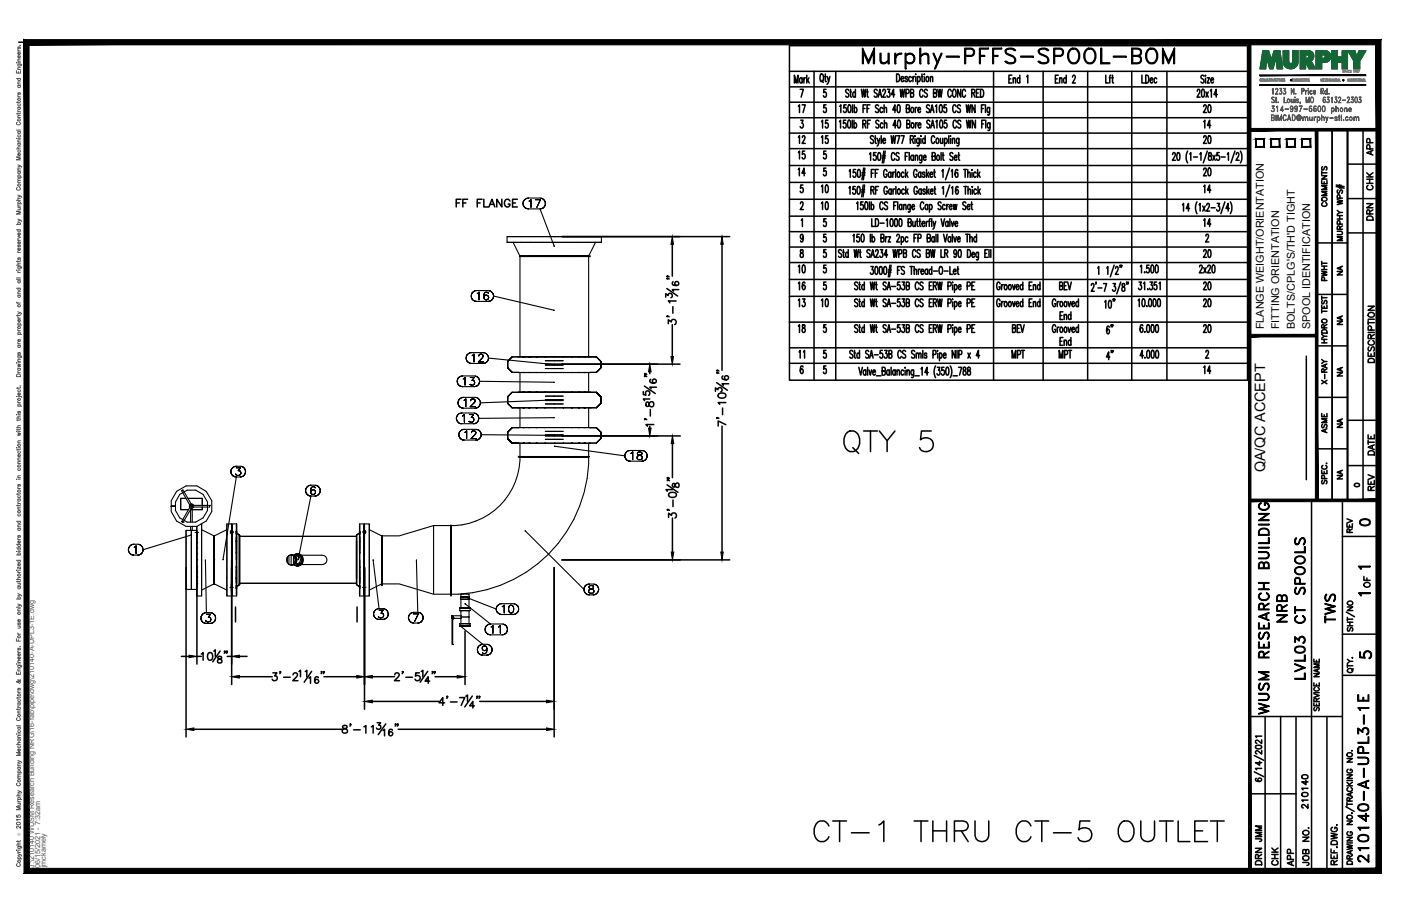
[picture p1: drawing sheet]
<svg xmlns="http://www.w3.org/2000/svg" width="432mm" height="279mm" viewBox="0 0 432 279" stroke-linecap="round" stroke-linejoin="round" font-family="sans-serif">
<defs><g id="words">
<text font-size="11.5" x="258.9" y="141.1">QTY 5</text>
<g font-size="10.6">
<text x="264.6" y="22.6">Murphy-PFFS-SPOOL-BOM</text>
<text x="249.8" y="260.7">CT-1 THRU CT-5 OUTLET</text>
</g>
<g font-size="6.6">
<text x="397.6" y="193" transform="rotate(-90 397.6 193)">NRB</text>
<text x="412.4" y="193.3" transform="rotate(-90 412.4 193.3)">TWS</text>
<text x="403.2" y="210.6" transform="rotate(-90 403.2 210.6)">LVL03 CT SPOOLS</text>
<text x="391.9" y="221.5" transform="rotate(-90 391.9 221.5)">WUSM RESEARCH BUILDING</text>
<text x="422.6" y="267.1" transform="rotate(-90 422.6 267.1)">210140-A-UPL3-1E</text>
</g>
<g font-size="5.7">
<text x="369.7" y="36">20</text>
<text x="369.7" y="45.5">20</text>
<text x="369.7" y="55.4">20</text>
<text x="369.7" y="90.7">20</text>
<text x="369.7" y="96">20</text>
<text x="369.7" y="103.7">20</text>
<text x="417.7" y="204.3">5</text>
</g>
<g font-size="5.3">
<text x="249.1" y="36" transform="rotate(-90 249.1 36)">17</text>
<text x="256.1" y="40.6" transform="rotate(-90 256.1 40.6)">15</text>
<text x="369.7" y="40.6">14</text>
<text x="249.1" y="45.5" transform="rotate(-90 249.1 45.5)">12</text>
<text x="256.1" y="45.5" transform="rotate(-90 256.1 45.5)">15</text>
<text x="244.8" y="50.1">15</text>
<text x="249.1" y="55.4" transform="rotate(-90 249.1 55.4)">14</text>
<text x="139.3" y="64.9">FF FLANGE</text>
<text x="256.1" y="60.7" transform="rotate(-90 256.1 60.7)">10</text>
<text x="256.1" y="66" transform="rotate(-90 256.1 66)">10</text>
<text x="373.9" y="60.7" transform="rotate(-90 373.9 60.7)">14</text>
<text x="369.7" y="70.9">14</text>
<text x="369.7" y="80.4">20</text>
<text x="249.1" y="85.4" transform="rotate(-90 249.1 85.4)">10</text>
<text x="249.1" y="90.7" transform="rotate(-90 249.1 90.7)">16</text>
<text x="249.1" y="96" transform="rotate(-90 249.1 96)">13</text>
<text x="256.1" y="96" transform="rotate(-90 256.1 96)">10</text>
<text x="249.1" y="103.7" transform="rotate(-90 249.1 103.7)">18</text>
<text x="344" y="104.1" transform="rotate(-90 344 104.1)">6&quot;</text>
<text x="344" y="112.2" transform="rotate(-90 344 112.2)">4&quot;</text>
<text x="373.9" y="116.4" transform="rotate(-90 373.9 116.4)">14</text>
<text x="417.7" y="163.3">0</text>
<text x="389.8" y="260.7" transform="rotate(-90 389.8 260.7)">JMM</text>
<text x="389.8" y="267.8" transform="rotate(-90 389.8 267.8)">DRN</text>
<text x="399.7" y="268.1" transform="rotate(-90 399.7 268.1)">APP</text>
</g>
<g font-size="4.9">
<text x="424" y="49" transform="rotate(-90 424 49)">APP</text>
<text x="424" y="59.6" transform="rotate(-90 424 59.6)">CHK</text>
<text x="409.9" y="64.9" transform="rotate(-90 409.9 64.9)">COMMENTS</text>
<text x="424" y="69.1" transform="rotate(-90 424 69.1)">DRN</text>
<text x="409.9" y="87.8" transform="rotate(-90 409.9 87.8)">PWHT</text>
<text x="424.4" y="112.9" transform="rotate(-90 424.4 112.9)">DESCRIPTION</text>
<text x="409.9" y="119.6" transform="rotate(-90 409.9 119.6)">X-RAY</text>
<text x="409.9" y="134.8" transform="rotate(-90 409.9 134.8)">ASME</text>
<text x="424.4" y="141.5" transform="rotate(-90 424.4 141.5)">DATE</text>
<text x="424.4" y="152.4" transform="rotate(-90 424.4 152.4)">REV</text>
<text x="417.7" y="165.5" transform="rotate(-90 417.7 165.5)">REV</text>
<text x="423" y="182.4" transform="rotate(-90 423 182.4)">OF</text>
<text x="403.9" y="250.5" transform="rotate(-90 403.9 250.5)">210140</text>
<text x="394.8" y="268.1" transform="rotate(-90 394.8 268.1)">CHK</text>
<text x="404.3" y="268.1" transform="rotate(-90 404.3 268.1)">JOB NO.</text>
</g>
<g font-size="4.4">
<text x="414.5" y="86.1" transform="rotate(-90 414.5 86.1)">NA</text>
<text x="414.5" y="101.2" transform="rotate(-90 414.5 101.2)">NA</text>
<text x="248.7" y="111.8" transform="rotate(-90 248.7 111.8)">11</text>
<text x="414.5" y="117.1" transform="rotate(-90 414.5 117.1)">NA</text>
<text x="414.5" y="133" transform="rotate(-90 414.5 133)">NA</text>
<text x="389.9" y="145.7" transform="rotate(-90 389.9 145.7)">QA/QC ACCEPT</text>
<text x="414.5" y="148.9" transform="rotate(-90 414.5 148.9)">NA</text>
</g>
<text font-size="4" x="416.3" y="151.3">0</text>
<g font-size="3.5">
<text x="417.3" y="176.7">1</text>
<text x="417.3" y="184.9">1</text>
</g>
<g font-size="3.3">
<text x="389.5" y="101.5" transform="rotate(-90 389.5 101.5)">FLANGE WEIGHT/ORIENTATION</text>
<text x="394.3" y="101.5" transform="rotate(-90 394.3 101.5)">FITTING ORIENTATION</text>
<text x="399.1" y="101.5" transform="rotate(-90 399.1 101.5)">BOLTS/CPLG'S/TH'D TIGHT</text>
<text x="403.8" y="101.5" transform="rotate(-90 403.8 101.5)">SPOOL IDENTIFICATION</text>
</g>
<g font-size="2.2" fill="#545454">
<text x="10.5" y="267.5" transform="rotate(-90 10.5 267.5)">J:\210140 WUSM Research Building NRG\16-fab\pipe\dwg\210140-A-UPL3-1E.dwg</text>
<text x="12.4" y="267.5" transform="rotate(-90 12.4 267.5)">06/15/2021 - 7:32am</text>
<text x="14.1" y="267.4" transform="rotate(-90 14.1 267.4)">jmckamely</text>
</g>
<text font-size="1.3" fill="#545454" x="6.3" y="257.9" transform="rotate(-90 6.3 257.9)">Ó</text>
</g></defs>
<!-- layer: HP-TWS-PIPE -->
<g fill="#000">
<circle cx="170.8" cy="73" r=".17"/>
<circle cx="170.8" cy="114.9" r=".17"/>
<circle cx="159.7" cy="125.8" r=".17"/>
<circle cx="170.8" cy="125.8" r=".17"/>
<circle cx="170.8" cy="136.7" r=".17"/>
<circle cx="181.9" cy="125.8" r=".17"/>
<circle cx="56" cy="151.4" r=".17"/>
<circle cx="58.8" cy="156" r=".17"/>
<circle cx="58.8" cy="156.2" r=".17"/>
<circle cx="59" cy="155.9" r=".17"/>
<circle cx="59.2" cy="156" r=".17"/>
<circle cx="64.6" cy="155.9" r=".17"/>
<circle cx="56" cy="160.8" r=".17"/>
<circle cx="56.4" cy="161.1" r=".17"/>
<circle cx="60.6" cy="179.8" r=".17"/>
<circle cx="60.6" cy="179.1" r=".17"/>
<circle cx="60.6" cy="172.7" r=".17"/>
<circle cx="60.6" cy="169" r=".17"/>
<circle cx="60.6" cy="170.8" r=".17"/>
<circle cx="60.6" cy="167.4" r=".17"/>
<circle cx="60.6" cy="177.9" r=".17"/>
<circle cx="60.6" cy="176.4" r=".17"/>
<circle cx="60.6" cy="174.6" r=".17"/>
<circle cx="71.4" cy="172.7" r=".17"/>
<circle cx="60.6" cy="180.1" r=".17"/>
<circle cx="139.4" cy="198.7" r=".17"/>
<circle cx="139.5" cy="198.7" r=".17"/>
</g>
<g fill="none" stroke="#000" stroke-width=".34">
<path d="M156.3 73h28.6M156.7 74.7h28.2M158.1 74.7l2.2 4.3h7.8h-7.8M158.2 73h-1.9v1.7h.4h-.4M161.9 64.1l.5 .2-.5-.2M162.4 61.2l-.5 .2 .5-.2M162.4 64.3l.5 .1-.5-.1M162.9 61.1l-.5 .1 .5-.1M162.9 64.4h3.5M162.9 61.1h3.5M163.1 62l.2-.1-.2 .1M163.3 61.9l.3-.3-.3 .3"/>
<path d="M163.6 61.6v2.4v-2.4M165 61.6h1.6h-1.6M166.4 64.4l.5-.1-.5 .1M166.4 64.4l4.4 11.5M166.6 61.6l-1.1 2.4 1.1-2.4M166.9 61.2l-.5-.1 .5 .1M166.9 64.3l.5-.2-.5 .2M167.4 61.4l-.5-.2 .5 .2M167.4 64.1l.4-.4-.4 .4M167.8 61.8l-.4-.4 .4 .4M167.8 63.7l.2-.4-.2 .4M168 62.2l-.2-.4 .2 .4"/>
<path d="M168 63.3l.1-.5-.1 .5M168.1 79h2.7h-2.7M168.1 62.8l-.1-.6 .1 .6M170.8 75.8h.1M170.8 79h5.3zM176.1 79h3.9zM183.5 74.7l-2.1 4.3h-1.4h1.4M185.4 73h-.5h.5v1.7h-.5h.5M145.2 91.3l.1 .5-.1-.5M145.3 90.8l-.1 .5 .1-.5M145.3 91.8l.2 .5-.2-.5M145.5 90.3l-.2 .5 .2-.5"/>
<path d="M145.5 92.3l.4 .4-.4-.4M145.9 89.9l-.4 .4 .4-.4M145.9 92.7l.5 .2-.5-.2M146.4 89.7l-.5 .2 .5-.2M146.4 92.9h.5h-.5M146.9 89.6l-.5 .1 .5-.1M146.9 92.9h3.5M146.9 89.6h3.5M147.1 90.5h.2h-.2M147.3 90.5l.3-.4-.3 .4M147.6 90.1v2.4v-2.4M149.1 91.1v.6v-.6"/>
<path d="M149.3 90.5l-.2 .6 .2-.6M149.3 91.3v.8zM149.3 92.1l.2 .3-.2-.3M149.5 90.2l-.2 .3 .2-.3M149.5 91.1l-.2 .2 .2-.2M149.5 92.4l.3 .1-.3-.1M149.8 90.1l-.3 .1 .3-.1M149.8 91l-.3 .1 .3-.1M149.8 92.5h.1M149.9 91h.1M149.9 92.5l.4-.1-.4 .1M150 90.1h-.2h.2"/>
<path d="M150.3 91.1l-.4-.1 .4 .1M150.3 92.4l.2-.3-.2 .3M150.4 90.2l-.4-.1 .4 .1M150.4 92.9h.6h-.6M150.5 91.3l-.2-.2 .2 .2M150.5 90.5l-.1-.3 .1 .3M150.5 92.1l.1-.3-.1 .3M150.5 91.3l.1 .5zM151 89.7l-.6-.1 .6 .1M151 92.9l.5-.2-.5 .2M151.5 89.9l-.5-.2 .5 .2M151.5 92.7l.3-.4-.3 .4"/>
<path d="M151.8 90.3l-.3-.4 .3 .4M151.8 92.3l.2-.5-.2 .5M152 90.8l-.2-.5 .2 .5M152 91.8l.1-.5-.1 .5M152.1 91.3l-.1-.5 .1 .5 18.6 4.4M140.9 117.6l.1 .5-.1-.5M141 117.1l-.1 .5 .1-.5M141 118.1l.2 .5-.2-.5M141.2 116.6l-.2 .5 .2-.5M141.2 118.6l.4 .3-.4-.3M141.6 116.2l-.4 .4 .4-.4M141.6 118.9l.5 .3-.5-.3"/>
<path d="M142.1 116l-.5 .2 .5-.2M142.1 119.2h.5h-.5M142.6 115.9l-.5 .1 .5-.1M142.6 119.2h3.6M142.6 115.9h3.6M142.8 116.9l.2-.2-.2 .2M143 116.7l.3-.3-.3 .3M143.3 116.4v2.4v-2.4M143.7 110.4v.5v-.5M143.7 109.9v.5v-.5M143.7 110.9l.3 .5-.3-.5M144 109.4l-.3 .5 .3-.5"/>
<path d="M144 111.4l.3 .3-.3-.3M144.3 109.1l-.3 .3 .3-.3M144.3 111.7l.5 .3-.5-.3M144.7 118.3l.2 .3zM144.8 108.8l-.5 .3 .5-.3M144.8 112l.5 .1-.5-.1M144.9 116.4h1.3h-1.3M144.9 118.6l.7 .2zM145.3 108.7l-.5 .1 .5-.1M145.3 112.1h3.6M145.3 108.7h3.6M145.5 117.3h.3h-.3"/>
<path d="M145.5 109.7l.2-.2-.2 .2M145.7 109.5l.4-.3-.4 .3M145.8 117.3l.3 .1-.3-.1M146 118.6l-.4 .2 .4-.2M146.1 117.4h.1M146.1 109.2v2.4v-2.4M146.2 116.4l-.7 .9 .7-.9M146.2 118.4l-.2 .2 .2-.2M146.2 119.2h.5h-.5M146.2 117.5l.1 .4-.1-.4M146.3 117.9l-.1 .5zM146.7 116l-.5-.1 .5 .1"/>
<path d="M146.7 119.2l.4-.3-.4 .3M147.1 116.2l-.4-.2 .4 .2M147.1 118.9l.4-.3-.4 .3M147.4 111.6h1.6h-1.6M147.5 116.6l-.4-.4 .4 .4M147.5 118.6l.2-.5-.2 .5M147.6 109.8h.1M147.6 109.7l.1-.2-.1 .2M147.7 109.5h.1M147.7 117.1l-.2-.5 .2 .5M147.7 118.1l.1-.5-.1 .5M147.8 109.3l.2-.1-.2 .1"/>
<path d="M147.8 117.6l-.1-.5 .1 .5 22.9 .3M148 109.2h.4h-.4M148.4 109.2l.3 .1-.3-.1M148.6 110.5l-1.2 1.1 1.2-1.1M148.7 109.3h.1M148.8 110.1l-.2 .4 .2-.4M148.8 109.5l.1 .2-.1-.2M148.9 112.1l.5-.1-.5 .1M148.9 109.9l-.1 .2 .1-.2M148.9 109.7v.2v-.2M149.4 108.8l-.5-.1 .5 .1M149.4 112l.5-.3-.5 .3"/>
<path d="M149.9 109.1l-.5-.3 .5 .3M149.9 111.7l.3-.3-.3 .3M150.2 109.4l-.3-.3 .3 .3M150.2 111.4l.3-.5-.3 .5M150.5 109.9l-.3-.5 .3 .5M150.5 110.9l.1-.5-.1 .5M150.6 110.4l-.1-.5 .1 .5 20.1 2M156.4 111.4l1.4-1.3-1.4 1.3v2v-2v2l1.4 1.4-1.4-1.4 1.4 1.4-1.4-1.4zM157.8 110.1l-1.4 1.3 1.4-1.3M157.8 114.8h2h-2M157.8 110.1h2.3M159.7 114.9h14"/>
<path d="M159.7 114.8v.1M160.3 110.1v-31h21.1v31M160.3 114.9v6M161.2 110.1h-1.1h1.1M161.2 110.1h1.8zM163 110.1h2.3zM165.3 110.1h2.7zM168 110.1h2.8zM168.1 112.6h5.5M168.1 113.7h5.5M168.1 112.3h5.5M168.1 111.2h5.5"/>
<path d="M173.7 110.1h-2.9h2.9M173.7 110.1h.1M173.7 114.9h6.8M176.4 110.1h-2.7h2.7M176.4 110.1h-.3h.3M178.7 110.1h-2.3h2.3M178.7 110.1h-.4h.4M180.5 110.1h-1.8h1.8M180.5 110.1h-.5h.5M181.4 114.9v6M181.6 110.1h-1.1h1.1M181.6 110.1h.3"/>
<path d="M181.8 114.8h2M181.9 114.8l-8.2 .1M183.8 110.1h-2h2M183.8 114.8l1.4-1.4-1.4 1.4M183.8 110.1l1.4 1.3-1.4-1.3 1.4 1.3v2l-1.4 1.4 1.4-1.4v-2v2v-2zM140.7 129v.5v-.5M140.7 128.5v.5v-.5M140.7 129.5l.3 .5-.3-.5M141 128l-.3 .5 .3-.5M141 130l.3 .4-.3-.4M141.2 124.2l.1 .5-.1-.5M141.3 123.7l-.1 .5 .1-.5"/>
<path d="M141.3 124.7l.2 .5-.2-.5M141.3 127.7l-.3 .3 .3-.3M141.3 130.4l.5 .2-.5-.2M141.4 134.1l.1 .5-.1-.5M141.5 123.3l-.2 .4 .2-.4M141.5 125.2l.3 .4-.3-.4M141.5 133.5l-.1 .6 .1-.6M141.5 134.6l.2 .4-.2-.4M141.7 133.1l-.2 .4 .2-.4M141.7 135l.4 .4-.4-.4M141.8 127.5l-.5 .2 .5-.2M141.8 130.6l.6 .1-.6-.1"/>
<path d="M141.8 122.9l-.3 .4 .3-.4M141.8 125.6l.5 .2-.5-.2M142.1 132.7l-.4 .4 .4-.4M142.1 135.4l.5 .3-.5-.3M142.3 122.6l-.5 .3 .5-.3M142.3 125.8l.5 .1-.5-.1M142.4 127.4l-.6 .1 .6-.1M142.4 130.7h3.5M142.4 127.4h3.5M142.5 128.3l.3-.1-.3 .1M142.6 132.5l-.5 .2 .5-.2M142.6 135.7h.5h-.5"/>
<path d="M142.8 128.2l.3-.4-.3 .4M142.8 122.5l-.5 .1 .5-.1M142.8 125.9h3.6M142.8 122.5h3.6M143 123.5l.2-.1-.2 .1M143.1 132.4l-.5 .1 .5-.1M143.1 135.7h3.5M143.1 132.4h3.5M143.1 127.8v2.4v-2.4M143.2 123.4l.4-.4-.4 .4M143.3 133.3l.2-.1-.2 .1M143.5 133.2l.3-.3-.3 .3"/>
<path d="M143.6 123v2.4v-2.4M143.8 132.9v2.3v-2.3M144.5 129.7l.2 .4zM144.7 127.8h1.3h-1.3M144.7 130.1l.7 .1zM144.9 125.4h1.6h-1.6M145.1 123.6h.1M145.1 123.5l.1-.2-.1 .2M145.2 135.2h1.6h-1.6M145.2 123.3h.1M145.3 128.7h.3h-.3M145.3 123.1l.2-.1-.2 .1"/>
<path d="M145.3 133.4h.1M145.3 133.3l.1-.2-.1 .2M145.4 133.1h.1M145.5 133l.3-.1-.3 .1M145.5 123h.5h-.5M145.6 128.7l.2 .1-.2-.1M145.7 130.1l-.3 .1 .3-.1M145.8 132.9h.4h-.4M145.8 128.8l.2 .2-.2-.2M145.9 130.7l.5-.1-.5 .1M146 127.8l-.7 .9 .7-.9M146 129.9l-.3 .2 .3-.2"/>
<path d="M146 129v.3v-.3M146 123l.2 .1-.2-.1M146 129.3v.6zM146.1 124.3l-1.2 1.1 1.2-1.1M146.2 132.9l.3 .1-.3-.1M146.2 123.1l.1 .2-.1-.2M146.3 134.1l-1.1 1.1 1.1-1.1M146.3 123.9l-.2 .4 .2-.4M146.3 123.3l.1 .2-.1-.2M146.4 127.5l-.5-.1 .5 .1M146.4 130.6l.5-.2-.5 .2M146.4 123.7l-.1 .2 .1-.2"/>
<path d="M146.4 125.9l.5-.1-.5 .1M146.4 123.5v.2v-.2M146.5 133h.1M146.5 133.8l-.2 .3 .2-.3M146.5 133.1l.2 .2-.2-.2M146.6 135.7h.6h-.6M146.7 133.5l-.2 .3 .2-.3M146.7 133.3v.2v-.2M146.9 127.7l-.5-.2 .5 .2M146.9 130.4l.4-.4-.4 .4M146.9 122.6l-.5-.1 .5 .1M146.9 125.8l.5-.2-.5 .2"/>
<path d="M147.2 132.5l-.6-.1 .6 .1M147.2 135.7l.4-.3-.4 .3M147.3 128l-.4-.3 .4 .3M147.3 130l.2-.5-.2 .5M147.4 122.9l-.5-.3 .5 .3M147.4 125.6l.3-.4-.3 .4M147.5 128.5l-.2-.5 .2 .5M147.5 129.5l.1-.5-.1 .5M147.6 132.7l-.4-.2 .4 .2M147.6 135.4l.4-.4-.4 .4M147.7 123.3l-.3-.4 .3 .4M147.7 125.2l.3-.5-.3 .5"/>
<path d="M148 133.1l-.4-.4 .4 .4M148 135l.2-.4-.2 .4M148 123.7l-.3-.4 .3 .4M148 124.7l.1-.5-.1 .5M148.2 133.5l-.2-.4 .2 .4M148.2 134.6l.1-.5-.1 .5M148.3 134.1l-.1-.6 .1 .6 22.4 .2M156.4 133.3l1.4-1.4-1.4 1.4v1.9v-1.9v1.9l1.4 1.4-1.4-1.4 1.4 1.4-1.4-1.4zM156.4 122.4l1.4-1.4-1.4 1.4v2v-2v2l1.4 1.4-1.4-1.4 1.4 1.4-1.4-1.4zM157.8 131.9l-1.4 1.4 1.4-1.4M157.8 136.6h2h-2M157.8 121l-1.4 1.4 1.4-1.4"/>
<path d="M157.8 125.8h2h-2M157.8 131.9h2M157.8 121h2M159.7 131.9h.4h-.4M159.7 136.7h14M159.7 120.9h.4l-.4 .1M159.7 125.8h14zM159.7 136.6v.1M160.3 136.7v4.1h21.1v-4.1M160.3 125.8v6.1M161.2 131.9h-1.1h1.1M161.2 131.9h1.8z"/>
<path d="M161.2 120.9h-1.1h1.1M161.2 120.9h1.8zM163 131.9h2.3zM163 120.9h2.3zM165.3 131.9h2.7zM165.3 120.9h2.7zM168 131.9h2.8zM168 120.9h2.8zM168.1 134.1h5.5M168.1 133h5.5M168.1 123.5h5.5M168.1 124.6h5.5"/>
<path d="M168.1 123.2h5.5M168.1 122.2h5.5M168.1 134.4h5.5M168.1 135.5h5.5M170.7 128.8l-23.1 .2-.1-.5 .1 .5M170.7 123.3l-22.6 .9-.1-.5 .1 .5M170.9 137.7h.1M170.9 137.6l21.7 3M173.7 131.9h-2.9h2.9M173.7 131.9h.1M173.7 136.7h6.8M173.7 120.9h-2.9h2.9"/>
<path d="M173.7 120.9h.1M173.7 125.8h6.8M173.7 125.8h10.1M176.4 131.9h-2.7h2.7M176.4 131.9h-.3h.3M176.4 120.9h-2.7h2.7M176.4 120.9h-.3h.3M178.7 131.9h-2.3h2.3M178.7 131.9h-.4h.4M178.7 120.9h-2.3h2.3M178.7 120.9h-.4h.4M180.5 131.9h-1.8h1.8"/>
<path d="M180.5 131.9h-.5h.5M180.5 120.9h-1.8h1.8M180.5 120.9h-.5h.5M181.4 125.8v6.1M181.6 131.9h-1.1h1.1M181.6 131.9h.3M181.6 120.9h-1.1h1.1M181.6 120.9l.3 .1M181.6 120.9h.3M181.8 136.6h2M181.9 136.6l-8.2 .1M183.8 131.9h-2h2"/>
<path d="M183.8 136.6l1.4-1.4-1.4 1.4M183.8 131.9l1.4 1.4-1.4-1.4 1.4 1.4v1.9l-1.4 1.4 1.4-1.4v-1.9v1.9v-1.9zM183.8 121h-2h2M183.8 125.8l1.4-1.4-1.4 1.4M183.8 121l1.4 1.4-1.4-1.4 1.4 1.4v2l-1.4 1.4 1.4-1.4v-2v2v-2zM192.9 139.6l-.3 .5 .3-.5M193.2 139.2l-.3 .4 .3-.4M193.7 139l-.5 .2 .5-.2M194.3 138.9l-.6 .1 .6-.1M194.3 138.9h3.5M194.4 139.9l.3-.2-.3 .2M194.7 139.7l.3-.3-.3 .3"/>
<path d="M195 139.4v2.4v-2.4M196.5 139.7v.2v-.2M196.5 139.9l.1 .3-.1-.3M196.6 139.5l-.1 .2 .1-.2M196.9 139.4l-.3 .1 .3-.1M197.4 139.4h-.5h.5M197.7 139.5l-.3-.1 .3 .1M197.9 139.7l-.2-.2 .2 .2M197.9 139.9v-.2v.2M198.3 139l-.5-.1 .5 .1M198.8 139.2l-.5-.2 .5 .2M199.2 139.6l-.4-.4 .4 .4"/>
<path d="M52.9 156.1h.1M53.1 156.1h.1h-.1M53.2 156.1h.2h-.2M53.4 156.1h.2h-.2M53.6 156.1h.1h-.1M53.7 156.1h.1M53.9 156.1h.1M54 156.1h.1M54.4 151.5a6.5 6.5 0 0 1 9.9 .9 6.5 6.5 0 0 1-2.5 9.5 6.5 6.5 0 0 1-9-4.1v-3.4zM55.4 152.5a5.1 5.1 0 0 1 7.8 .6 5.1 5.1 0 0 1-2 7.6 5.1 5.1 0 0 1-7.1-3.3v-2.6zM55.7 153.7v3.5h2.4h-2.4v-3.5h1.6zM56 151.4h.1"/>
<path d="M56.2 151.7l2.6 4.5M56.2 151.3l-.2 .1M56.2 151.2v.1M56.4 151.2h-.2M56.4 151.2h.1M56.4 151.1v.1M56.6 151.4l2.7 4.6M57.9 153.7h4.4v2.2M58.7 157.2h3.6v-.8v.8zM58.7 157.2v3.8M58.8 156l-2.6 4.5M58.8 156.2h.1"/>
<path d="M58.8 156h.1M58.9 156h.1M58.9 156.2h.1M58.9 156.2h-.1M59 156.1h.1M59 156.2h.1M59 156.2h-.2M59 156.1v.1M59 155.9v.5zM59 156.1l.1 .1M59 155.9v.5M59.1 156.1h.1"/>
<path d="M59.1 156.2h.1M59.1 156h.1M59.2 156h.1M59.2 156.2h.1M59.3 156.2l-2.7 4.6M59.3 157.2v3.8M64.2 155.9h-5.2v.5h5.2M64.6 155.9v.5M71.1 145.4l.1 .6-.1-.6M71.2 144.9l-.1 .5 .1-.5M71.2 146l.3 .4-.3-.4M71.5 144.5l-.3 .4 .3-.4"/>
<path d="M71.5 146.4l.4 .4-.4-.4M71.9 144.1l-.4 .4 .4-.4M71.9 146.8l.4 .2-.4-.2M72.3 143.9l-.4 .2 .4-.2M72.3 147l.5 .1-.5-.1M72.6 146.2l.2 .3zM72.8 143.8l-.5 .1 .5-.1M72.8 144.3h1.3h-1.3M72.8 146.5l.8 .1zM72.8 143.8h1.2M73.4 145.1h.4h-.4M73.8 145.1l.2 .2-.2-.2"/>
<path d="M73.9 146.5l-.3 .1 .3-.1M74 145.3l.1 .1-.1-.1M74 147.1l.5-.1-.5 .1M74 147.1h-1.2l-4.1 25.5M74.1 144.3l-.7 .8 .7-.8M74.1 146.3l-.2 .2 .2-.2M74.1 145.4l.1 .3-.1-.3M74.2 145.7l-.1 .6zM74.5 143.9l-.5-.1 .5 .1M74.5 147l.5-.2-.5 .2M75 144.1l-.5-.2 .5 .2M75 146.8l.4-.4-.4 .4"/>
<path d="M75.4 144.5l-.4-.4 .4 .4M75.4 146.4l.2-.4-.2 .4M75.6 144.9l-.2-.4 .2 .4M75.6 146l.1-.6-.1 .6M75.7 145.4l-.1-.5 .1 .5M94.2 151.3l.1 .5-.1-.5M94.3 150.8l-.1 .5 .1-.5M94.3 151.8l.2 .5-.2-.5M94.5 150.3l-.2 .5 .2-.5M94.5 152.3l.4 .3-.4-.3M94.9 150l-.4 .3 .4-.3M94.9 152.6l.4 .3-.4-.3"/>
<path d="M95.3 149.7l-.4 .3 .4-.3M95.3 152.9l.5 .1-.5-.1M95.7 151.2v.5v-.5M95.8 149.6l-.5 .1 .5-.1M95.8 149.6h1.3M95.9 150.6l-.2 .6 .2-.6M95.9 151.4v.8zM95.9 152.2l.2 .2-.2-.2M96.1 150.2l-.2 .4 .2-.4M96.1 151.2l-.2 .2 .2-.2M96.1 152.4l.3 .1-.3-.1M96.4 150.1l-.3 .1 .3-.1"/>
<path d="M96.4 151l-.3 .2 .3-.2M96.4 152.5h.1M96.5 151h.1M96.5 152.5l.4-.1-.4 .1M96.7 150.1h-.3h.3M96.9 151.2l-.4-.2 .4 .2M96.9 152.4l.2-.2-.2 .2M97 150.2l-.3-.1 .3 .1M97.1 153l.5-.1-.5 .1M97.1 153h-1.3l-3.9 19.6M97.1 151.4l-.2-.2 .2 .2M97.1 150.5l-.1-.3 .1 .3"/>
<path d="M97.1 152.2l.1-.4-.1 .4M97.1 151.4l.1 .4zM97.6 149.7l-.5-.1 .5 .1M97.6 152.9l.4-.3-.4 .3M98 150l-.4-.3 .4 .3M98 152.6l.4-.3-.4 .3M98.4 150.3l-.4-.3 .4 .3M98.4 152.3l.2-.5-.2 .5M98.6 150.8l-.2-.5 .2 .5M98.6 151.8l.1-.5-.1 .5M98.7 151.3l-.1-.5 .1 .5M160.3 140.9h1.4h-1.4a21.1 21.1 0 0 1-21.2 21.2v10.6v-10.6"/>
<path d="M161.7 140.9h1.7h-1.7M163.4 140.9h2.2h-2.2M165.6 140.9h2.5h-2.5M168.1 140.9h2.7h-2.7M170.8 140.9h2.8h-2.8M173.6 140.9h2.5h-2.5M176.1 140.9h2.2h-2.2M178.3 140.9h1.7h-1.7M180 140.9h1h-1M181.4 140.9h-.4h.4a42.2 42.2 0 0 1-42.3 42.3v-10.5v10.5M192.6 140.6v.5v-.5M192.6 140.1v.5v-.5"/>
<path d="M192.6 141.1l.3 .4-.3-.4M192.9 141.5l.3 .4-.3-.4M193.2 141.9l.5 .2-.5-.2M193.7 142.1l.6 .1-.6-.1M194.3 142.2h3.5M196.4 141.3v-.3v.3M196.4 141l.1-.3-.1 .3M196.5 141.5l-.1-.2 .1 .2M196.5 140.7l.2-.2-.2 .2M196.6 141.6h.1M196.6 140.2l.2 .1-.2-.1M196.7 140.5l.3-.1-.3 .1"/>
<path d="M196.8 140.3l.5 .1-.5-.1M196.9 141.8l-.3-.2 .3 .2M197 140.4l.5-.1-.5 .1M197.3 140.4l.3 .1-.3-.1M197.4 141.8h-.5h.5M197.5 140.3l.2-.1-.2 .1M197.6 140.5l.3 .2-.3-.2M197.7 141.6l-.3 .2 .3-.2M197.7 140.2l.2-.3-.2 .3M197.8 142.2l.5-.1-.5 .1M197.9 141.5h.1M197.9 140.7v.3v-.3"/>
<path d="M197.9 141.3v.2v-.2M197.9 141v.3v-.3M198.3 142.1l.5-.2-.5 .2M198.8 141.9l.4-.4-.4 .4M199.2 141.5l.2-.4-.2 .4M199.4 140.1l-.2-.5 .2 .5M199.4 141.1l.1-.5-.1 .5M199.5 140.6l-.1-.5 .1 .5M39.6 169.5l.1 .5-.1-.5M39.7 169l-.1 .5 .1-.5M39.7 170l.2 .5-.2-.5M39.9 168.6l-.2 .4 .2-.4"/>
<path d="M39.9 170.5l.3 .4-.3-.4M40.2 168.2l-.3 .4 .3-.4M40.2 170.9l.5 .2-.5-.2M40.7 167.9l-.5 .3 .5-.3M40.7 171.1l.6 .1-.6-.1M41.3 167.8l-.6 .1 .6-.1M41.3 171.2h1.1M41.3 167.8h1.1M41.4 168.8l.2-.1-.2 .1M41.6 168.7l.3-.4-.3 .4M41.9 168.3v2.4v-2.4M42.4 171.2l.6-.1-.6 .1"/>
<path d="M43 167.9l-.6-.1 .6 .1M43 171.1l.4-.2-.4 .2M43.4 168.2l-.4-.3 .4 .3M43.4 170.9l.4-.4-.4 .4M43.8 168.6l-.4-.4 .4 .4M43.8 170.5l.2-.5-.2 .5M44 169l-.2-.4 .2 .4M44 170l.1-.5-.1 .5M44.1 169.5l-.1-.5 .1 .5M56 160.8l.4 .2M56.4 161v.1M57.3 163.6v18.2h1.7"/>
<path d="M58.7 162.3v1.3M58.9 165h.1M58.9 165l-14.8 4.5M59 163.6v18.2M59.3 162.3v1.3M60.1 164.2h.5v1.1v-1.1h.6M60.6 165.3v.9M60.6 163.6v18.2h-1.6v-18.2h1.6v18.2M62 161.6l.1 22.2h-1.5v-21.5v21.5M62.1 163.4l3.8 1.9v14.8l-3.8 1.9M62.1 161.6v22.2M63.3 172.7h.1"/>
<path d="M63.3 172.7l.3 16.2M65.9 165.3v14.8M66.1 165.3v14.8l3.8 1.9M68.8 172.6h.1M69.9 163.4l-3.8 1.9v14.8M69.9 161.6v22.2h1.5v-22.2h-1.5v22.2M71.2 163.7l-.2 .4 .2 .3M71.2 163.7h.5l.1 .4-.1 .3h-.5M71.2 163.7l-.1 .4 .1 .3M71.2 164.4l.2 .1v.8M71.4 179.1v3.3zM71.4 177.9v3.5z"/>
<path d="M71.4 176.4v3.4zM71.4 174.6v3.1zM71.4 172.7v2.6zM71.4 179.1v4.3zM71.4 177.9v4.4zM71.4 176.4v4.1zM71.4 174.6v3.6zM71.4 161.6v11.1M71.4 172.7v1.9zM71.4 174.6v1.8zM71.4 176.4v1.5v-1.5M71.4 177.9v1.2v-1.2"/>
<path d="M71.4 179.1v.8zM71.4 179.8v.3zM71.4 164.1v17.1zM71.4 161.6v22.2M71.4 161.6h1.5v22.2h-1.5zM71.4 165.2v14.9M71.4 163.7h-.2M71.5 178.5v4.9M71.5 166.8v3.8M71.5 172.7v2v-2M71.5 174.7v3.8M71.5 166.8v-4.9v21.5"/>
<path d="M71.5 166.8v7.9M71.6 163.7l.2 .4-.2 .3M72.9 174.7v3.8M72.9 172.7v-2.1v2.1M72.9 167.1v-.3v3.8M72.9 178.5v1.5M72.9 180v-1.5v3v-1M72.9 165.3v1.8M72.9 161.9v2.9M72.9 164.8v-1v3v-1.5M72.9 170.6v7.9M72.9 163.8v3v-1.5"/>
<path d="M72.9 161.9v21.5M72.9 161.6v22.2M73.8 165l-.9-.6 .9 .6v15.3l-.9 .7 .9-.7M73.8 165v.4zM73.8 165v1.6zM73.8 165.4v3.9zM73.8 166.9v9zM73.8 172.7v3.4zM73.8 175.9v2.9zM73.8 178.5v1.8zM73.8 166.9v5.8zM73.8 169.4v6.7z"/>
<path d="M73.8 179.9v.4zM73.8 165v15.3zM73.8 165.4h36.1M73.8 179.9h36.1M88.5 171.9v1.6l.6 .6M89.1 171.3l-.6 .6-.1 .8 .1 .8M89.7 171.1l-.6 .2v2.8l.6 .2M89.9 174.2l.1 .1M90 171.1h-.1M90 171.1l.7 .2M90 171.1h.1M90 174.2v.1"/>
<path d="M90.5 171.3l-.8-.2v3.2l.8-.2M90.5 174.1l1.3 .5M90.7 171.3a1.57 1.57 0 0 0-2.3 1.4 1.57 1.57 0 0 0 2.3 1.4M90.7 171.3l.5 .6 .2 .8-.2 .8M90.7 174.1l-.7 .2M90.7 174l.3 .3M90.9 173.8h.7M90.9 171.5h.7M90.9 171.9l-.4-.6v2.8l.4-.6M90.9 171.9l.2 .8-.2 .8zM91 171.6a1.24 1.24 0 0 1 0 2.1M91.1 173.8l.7 .3"/>
<path d="M91.2 173.5l-.5 .6M91.6 171.5a1.2 1.2 0 0 1 1 1.2 1.2 1.2 0 0 1-1 1.1M91.6 170.8a1.92 1.92 0 0 1 1.6 1.9 1.92 1.92 0 0 1-1.6 1.9M91.6 170.8l-1.1 .5M91.6 174.6h.2M91.6 170.8h.2M91.6 170.8v.7M91.6 173.8v.8M91.8 171.2a1.46 1.46 0 0 1 1.2 1.5 1.46 1.46 0 0 1-1.2 1.4M91.8 170.8a1.92 1.92 0 0 1 1.7 1.9 1.92 1.92 0 0 1-1.7 1.9M91.8 170.8l-1.1 .5M91.8 171.2l-.7 .3"/>
<path d="M91.8 170.8v.4M91.8 174.1v.5M92.8 171.2h6.4a1.46 1.46 0 0 1 1.6 1.5 1.46 1.46 0 0 1-1.8 1.4h-6.2M109.9 165.4h-36.1v14.5h36.1M109.9 166.9v11.6M109.9 178.8v1.5M109.9 178.8v1.5zM109.9 178.5v.3v-2.7v2.7M109.9 169.4v9.1zM109.9 169.3v3.4zM109.9 165v4.4v-2.8v.3M109.9 165v1.6z"/>
<path d="M109.9 165l.9-.6-.9 .6v15.3l.9 .7-.9-.7M109.9 178.5v1.8M109.9 176.1v2.7zM109.9 172.7v5.8zM109.9 169.3v6.6zM109.9 166.6v2.8zM109.9 165.4v1.5M109.9 165v15.3M109.9 165v.4M110.8 178.5v4.9M110.8 166.8v3.8M110.8 172.7v2v-2"/>
<path d="M110.8 174.7v3.8M110.8 166.8v-4.9v21.5M110.8 161.6v22.2M110.8 172.7v-11.1h1.5v22.2M110.8 166.8v7.9M112.1 163.7l-.2 .4 .2 .3M112.1 163.7l.6 .2M112.1 164.4l.2 .1M112.1 163.7l-.1 .4 .1 .3M112.2 174.7v3.8M112.2 172.7v-2.1v2.1M112.2 166.8v3.8"/>
<path d="M112.2 178.5v3v-1M112.2 165.3v1.5M112.2 165.3v1.5v-4.9v21.5M112.2 170.6v7.9M112.3 172.7v11.1h-1.5v-.4M112.3 161.6v11.1M112.3 165.2v.3v-.2M112.3 165.5v.7zM112.3 166.2v1.2v-1.2M112.3 167.4v1.6zM112.3 168.9v1.9zM112.3 170.8v1.9v-1.9"/>
<path d="M112.3 172.7v1.9zM112.3 174.6v1.8zM112.3 176.4v1.5v-1.5M112.3 177.9v1.2v-1.2M112.3 179.1v.8zM112.3 179.8v.3zM112.3 165.4v14.7M112.3 170.8v9.3zM112.3 165.3v5.5zM112.3 164.5v.8M112.3 165.5v.4M112.3 166.2v.6"/>
<path d="M112.3 167.4v.8M112.3 169v.9M112.3 170.8v.9M112.3 163.7l.3 .2M112.3 161.6v22.2M112.3 161.6h1.5v22.2h-1.5zM112.3 165.2v14.9M112.6 163.9v.4M112.6 164.3l-.3 .2M112.7 163.9v.4M112.7 164.3l-.4 .2M113.8 163.4l3.8 1.9v14.8l-3.8 1.9"/>
<path d="M113.8 161.6v22.2M115 172.7l1.8 15M117.6 165.3v14.8M117.8 165.3h5.2l10.6-3.2v21.1l-10.6-3.1h-5.2zM128.3 172.7l.5 16.1h-1.3M133.6 162.1h5.3v21.1h-5.3M161.9 163.7h.1M161.9 163.7l18.1 18.1M57.3 181.8v-18.2h1.7v18.2M61.9 190.6l.1 .5-.1-.5M62 190.1l-.1 .5 .1-.5M62 191.1l.3 .5-.3-.5"/>
<path d="M62.3 189.6l-.3 .5 .3-.5M62.3 191.6l.3 .4-.3-.4M62.6 189.3l-.3 .3 .3-.3M62.6 192l.5 .2-.5-.2M63.1 189l-.5 .3 .5-.3M63.1 192.2l.5 .1-.5-.1M63.4 191.3l.2 .4zM63.6 188.9l-.5 .1 .5-.1M63.6 189.4h1.3h-1.3M63.6 191.7l.7 .1zM63.6 192.3h1.2M63.6 188.9h1.2"/>
<path d="M64.2 190.3h.3h-.3M64.5 190.3l.3 .1-.3-.1M64.6 191.7l-.3 .1 .3-.1M64.8 190.4h.1M64.8 192.3l.5-.1-.5 .1M64.9 189.4l-.7 .9 .7-.9M64.9 191.5l-.3 .2 .3-.2M64.9 190.5l.1 .4-.1-.4M65 190.9l-.1 .6zM65.3 189l-.5-.1 .5 .1M65.3 192.2l.5-.2-.5 .2M65.8 189.3l-.5-.3 .5 .3"/>
<path d="M65.8 192l.4-.4-.4 .4M66.2 189.6l-.4-.3 .4 .3M66.2 191.6l.2-.5-.2 .5M66.4 190.1l-.2-.5 .2 .5M66.4 191.1v-.5v.5M66.4 190.6v-.5v.5M70.9 181.1h.5v-1v1h.5M71.4 180.1v2.6v-2.9v.3M71.4 180.1v3.3v-3.6v4M72.9 181.5v1.9M72.9 180.5v1M72.9 180.5v.9"/>
<path d="M72.9 181.4h.1M72.9 181.5v-1v1M111.7 181.1h.6v-1v1h.5M112.2 180.5v2.9M112.2 181.5v-1v1M115.1 189.3l.1 .6-.1-.6M115.2 188.8l-.1 .5 .1-.5M115.2 189.9l.3 .5-.3-.5M115.5 188.4l-.3 .4 .3-.4M115.5 190.4l.4 .3-.4-.3M115.9 188l-.4 .4 .4-.4M115.9 190.7l.4 .3-.4-.3"/>
<path d="M116.3 187.8l-.4 .2 .4-.2M116.3 191h.5h-.5M116.6 190.1l.3 .3zM116.8 187.7l-.5 .1 .5-.1M116.8 191h1.2M116.8 187.7h1.2M116.9 188.2h1.2h-1.2M116.9 190.4l.6 .2zM117.4 189.1h.4h-.4M117.8 189.1l.2 .1-.2-.1M117.9 190.4l-.4 .2 .4-.2M118 189.2l.1 .1-.1-.1"/>
<path d="M118 191h.5h-.5M118.1 188.2l-.7 .9 .7-.9M118.1 190.2l-.2 .2 .2-.2M118.1 189.3l.1 .3-.1-.3M118.2 189.6l-.1 .6zM118.5 187.8l-.5-.1 .5 .1M118.5 191l.5-.3-.5 .3M119 188l-.5-.2 .5 .2M119 190.7l.4-.3-.4 .3M119.4 188.4l-.4-.4 .4 .4M119.4 190.4l.2-.5-.2 .5M119.6 188.8l-.2-.4 .2 .4"/>
<path d="M119.6 189.9l.1-.6-.1 .6M119.7 189.3l-.1-.5 .1 .5M125.9 190.5l.1 .5-.1-.5M126 190l-.1 .5 .1-.5M126 191l.2 .5-.2-.5M126.2 189.5l-.2 .5 .2-.5M126.2 191.5l.4 .3-.4-.3M126.6 189.1l-.4 .4 .4-.4M126.6 191.8l.4 .3-.4-.3M127 188.9l-.4 .2 .4-.2M127 192.1h.5h-.5M127.4 189.3h1.5h-1.5"/>
<path d="M127.5 188.8l-.5 .1 .5-.1M127.5 192.1h1.3M128.8 192.1h.5h-.5M128.9 189.3l-1.1 2.4 1.1-2.4M129.3 188.9l-.5-.1 .5 .1M129.3 192.1l.4-.3-.4 .3M129.7 189.1l-.4-.2 .4 .2M129.7 191.8l.4-.3-.4 .3M130.1 189.5l-.4-.4 .4 .4M130.1 191.5l.2-.5-.2 .5M130.3 190l-.2-.5 .2 .5M130.3 191l.1-.5-.1 .5"/>
<path d="M130.4 190.5l-.1-.5 .1 .5M139.4 190v.7M139.4 190.6v-.7v.8M139.4 190v.6M139.4 190.6l2.8 .1M139.4 189.9v.8M139.5 191.1l.3-.4-.3 .4v7.6l-.1-7.6 .3-.4-.3 .4 .1 7.6M139.7 190.3l.1 .4zM141.7 187.5h.2h-.2v.8h.4M141.7 192.3h.2h-.2v.8h.2h-.2M141.7 188.3h3.2M141.9 184.1v.8"/>
<path d="M141.9 188.3h-.2h.4M142 184.1l.1-.9h2.5l.1 1.7h-1.4h.4M142 184.1h.1M142 184.1h2.7M142.1 184.9h1.2M142.1 187.5h-.4h3.2M142.1 192.3h-.4h3.2M142.1 193.2l6.7 5.5M142.1 184.9v2.6M142.1 184.9h.1M142.1 184.9h.3zM142.1 187.5h-.2h.2"/>
<path d="M142.1 188.3h-.2h.2M142.1 188.3v2M142.1 190.3v2M142.1 192.3h-.2h.2M142.1 190.3h2.4M142.2 184.9h.1M142.2 184.1h.1M142.2 189.9l-2.8 .1M142.2 187.5h.1M142.2 188.3h.1M142.2 193.1h.1M142.2 192.3h.1"/>
<path d="M142.3 184.9h.4zM142.4 184.9h-.2h.2M142.4 184.1h.2M142.4 187.5h.1M142.4 188.3h.1M142.4 193.1h.1M142.4 192.3h.1M142.6 184.9h.4zM142.7 184.9h-.3h.3M142.7 184.1h.2M142.7 187.5h-.2h.4M142.7 188.3h-.2h.4"/>
<path d="M142.7 193.1h-.2h.4M142.7 192.3h-.2h.4M143 184.9h-.3h.3M143 184.9h.3M143 184.1h.3M143 184.9h.7M143 187.5h.3M143 188.3h.3M143 193.1h.3M143 192.3h.3M143.3 184.9h-.3h.3M143.4 186.2l7.8 6.2"/>
<path d="M143.6 184.1h-.3h.6M143.6 187.5h-.3h.6M143.6 188.3h-.3h.6M143.6 193.1h-.3h.6M143.6 192.3h-.3h.6M143.7 184.9h.2M144 184.9h.2M144 184.1h.2M144.1 187.5h-.2h.3M144.1 188.3h-.2h.3M144.1 193.1h-.2h.3M144.1 192.3h-.2h.3"/>
<path d="M144.3 184.4l8.6 3.4M144.3 184.9h.1M144.3 184.1h.1M144.3 187.5h.1M144.3 188.3h.1M144.3 193.1h.1M144.3 192.3h.1M144.4 184.9h.1M144.4 184.9h.2M144.5 187.5h.1M144.5 188.3h.1M144.5 193.1h.2"/>
<path d="M144.5 192.3h.1M144.5 184.9h.1M144.5 184.1h.1M144.5 190.3h.1M144.6 187.5h.3h-.2h.2v.8h-.3M144.6 192.3h.3h-.2h.2v.8h-3.2h.4M144.6 184.9v2.6M144.6 188.3v4M147.2 199.8l-.1 .6 .1-.6M147.4 199.4l-.2 .4 .2-.4M147.8 199l-.4 .4 .4-.4M148.3 198.8l-.5 .2 .5-.2"/>
<path d="M148.6 200h.1M148.6 199.9l.1-.4-.1 .4M148.7 199.5l.3-.2-.3 .2M148.8 198.7l-.5 .1 .5-.1M148.8 198.7h1.2M149 199.3l.3-.1-.3 .1M149.3 199.2h.1M149.4 199.2l.3 .1-.3-.1M149.5 194.1l.1 .5-.1-.5M149.6 193.6l-.1 .5 .1-.5M149.6 194.6l.2 .5-.2-.5M149.7 199.3l.3 .2-.3-.2"/>
<path d="M149.8 193.1l-.2 .5 .2-.5M149.8 195.1l.4 .3-.4-.3M150 199.5v.8zM150.1 200v.6v-.6M150.2 192.8l-.4 .3 .4-.3M150.2 195.4l.5 .3-.5-.3M150.5 198.8l-.5-.1 .5 .1M150.7 192.5l-.5 .3 .5-.3M150.7 195.7l.5 .1-.5-.1M151 199l-.5-.2 .5 .2M151.2 192.4l-.5 .1 .5-.1M151.2 195.8h3.6"/>
<path d="M151.2 192.4h3.6M151.3 199.4l-.3-.4 .3 .4M151.4 193.4l.2-.2-.2 .2M151.6 193.2l.3-.3-.3 .3M151.6 199.8l-.3-.4 .3 .4M151.9 192.9v2.4v-2.4M152.9 187.8l.1 .6-.1-.6M153 187.3l-.1 .5 .1-.5M153 188.4l.3 .4-.3-.4M153.3 186.8l-.3 .5 .3-.5M153.3 188.8l.4 .4-.4-.4M153.7 186.5l-.4 .3 .4-.3"/>
<path d="M153.7 189.2l.4 .2-.4-.2M153.7 193.4l.2-.2-.2 .2M153.9 193.2l.3-.3-.3 .3M154.1 186.3l-.4 .2 .4-.2M154.1 189.4l.5 .1-.5-.1M154.2 192.9v2.4v-2.4M154.6 186.2l-.5 .1 .5-.1M154.6 189.5h3.6M154.6 186.2h3.6M154.8 195.8l.5-.1-.5 .1M154.8 187.1l.3-.1-.3 .1M155.1 187l.3-.4-.3 .4"/>
<path d="M155.3 192.5l-.5-.1 .5 .1M155.3 195.7l.4-.3-.4 .3M155.4 186.6v2.4v-2.4M155.7 192.8l-.4-.3 .4 .3M155.7 195.4l.4-.3-.4 .3M156.1 193.1l-.4-.3 .4 .3M156.1 195.1l.2-.5-.2 .5M156.3 193.6l-.2-.5 .2 .5M156.3 194.6l.1-.5-.1 .5M156.4 194.1l-.1-.5 .1 .5M156.7 187.6v.4v-.4M156.7 188l.2 .6-.2-.6"/>
<path d="M156.9 187.1l-.2 .5 .2-.5M156.9 188.6l.2 .3-.2-.3M157.1 186.8l-.2 .3 .2-.3M157.1 188.9l.3 .1-.3-.1M157.4 186.6l-.3 .2 .3-.2M157.4 189h.2h-.2M157.6 186.6h-.2h.2M157.6 189l.4-.1-.4 .1M158 186.8l-.4-.2 .4 .2M158 188.9l.2-.3-.2 .3M158.2 189.5l.5-.1-.5 .1M158.2 187.1l-.2-.3 .2 .3"/>
<path d="M158.2 188.6l.1-.6-.1 .6M158.2 187.1l.1 .9zM158.7 186.3l-.5-.1 .5 .1M158.7 189.4l.5-.2-.5 .2M159.2 186.5l-.5-.2 .5 .2M159.2 189.2l.3-.4-.3 .4M159.5 186.8l-.3-.3 .3 .3M159.5 188.8l.3-.4-.3 .4M159.8 187.3l-.3-.5 .3 .5M159.8 188.4v-.6v.6M159.8 187.8v-.5v.5M180 181.8l.1 .5-.1-.5"/>
<path d="M180.1 181.3l-.1 .5 .1-.5M180.1 182.3l.2 .4-.2-.4M180.3 180.8l-.2 .5 .2-.5M180.3 182.7l.4 .4-.4-.4M180.7 180.4l-.4 .4 .4-.4M180.7 183.1l.4 .3-.4-.3M181.1 180.2l-.4 .2 .4-.2M181.1 183.4l.5 .1-.5-.1M181.4 182.5v-.3v.3M181.4 182.2l.2-.3-.2 .3M181.6 182.7l-.2-.2 .2 .2M181.6 180.9v.2v-.2"/>
<path d="M181.6 181.1l.1 .3-.1-.3M181.6 181.9l.2-.2-.2 .2M181.6 180.1l-.5 .1 .5-.1M181.6 183.5h1.2M181.6 180.1h1.2M181.7 180.7l-.1 .2 .1-.2M181.7 182.9l-.1-.2 .1 .2M181.7 181.4l.2 .1-.2-.1M181.8 181.7l.3-.1-.3 .1M181.9 181.5l.5 .1-.5-.1M182 180.6l-.3 .1 .3-.1M182 183l-.3-.1 .3 .1"/>
<path d="M182.1 181.6l.5-.1-.5 .1M182.4 181.6l.3 .1-.3-.1M182.5 183h-.5h.5M182.5 180.6h-.5h.5M182.6 181.5l.2-.1-.2 .1M182.7 181.7l.2 .2-.2-.2M182.8 182.9l-.3 .1 .3-.1M182.8 180.7l-.3-.1 .3 .1M182.8 181.4l.1-.3-.1 .3M182.8 183.5l.5-.1-.5 .1M182.9 182.7h.1M182.9 180.9l-.1-.2 .1 .2"/>
<path d="M182.9 181.9l.1 .3-.1-.3M182.9 181.1v-.2v.2M183 182.5l-.1 .2 .1-.2M183 182.2v.3v-.3M183.3 180.2l-.5-.1 .5 .1M183.3 183.4l.5-.3-.5 .3M183.8 180.4l-.5-.2 .5 .2M183.8 183.1l.4-.4-.4 .4M184.2 180.8l-.4-.4 .4 .4M184.2 182.7l.2-.4-.2 .4M184.4 181.3l-.2-.5 .2 .5M184.4 182.3l.1-.5-.1 .5"/>
<path d="M184.5 181.8l-.1-.5 .1 .5M147.1 200.4l.1 .5-.1-.5M147.2 200.9l.2 .5-.2-.5M147.4 201.4l.4 .3-.4-.3M147.8 201.7l.5 .3-.5-.3M148.3 202h.5h-.5M148.7 200.3l-.1-.3 .1 .3M148.8 202h1.2M148.8 201.5l-.1-.3 .1 .3M149 200.6l-.3-.3 .3 .3M149.2 201.6l-.4-.1 .4 .1M149.3 200.6h-.3h.3"/>
<path d="M149.4 201.6h-.2h.2M149.4 200.6h.1M149.7 200.6h-.3h.3M149.7 201.5l-.3 .1 .3-.1M150 200.3l-.3 .3 .3-.3M150 201.1l-.3 .4 .3-.4M150 202h.5h-.5M150.1 200.6l-.1 .5 .1-.5M150.5 202l.5-.3-.5 .3M151 201.7l.3-.3-.3 .3M151.3 201.4l.3-.5-.3 .5M151.6 200.9l.1-.5-.1 .5"/>
<path d="M151.7 200.4l-.1-.6 .1 .6"/>
<circle cx="59" cy="156.1" r=".66"/>
</g>
<g fill="none" stroke="#000" stroke-width=".31">
<path d="M160.2 79h.4l-.4 .1M160.3 79.1h10.5h-2.8M160.3 79h10.5M160.6 79.1h7.4M160.6 79h1zM161.6 79h1.7zM163.3 79h2.2zM165.5 79h2.5zM168 79.1h2.8M168 79h2.8zM170.8 79.1h.1M170.8 79h5.3"/>
<path d="M170.8 79.1h10.3M176.1 79.1h-5.3h10.6M176.1 79h-2.5h2.5M176.1 79.1h.1M176.1 79h2.2M178.3 79h1.7M178.3 79h-2.2h2.2M180 79h1.4M180 79h-1.7h1.7M181.1 79h-1.1h1.1M181.4 79.1l.5 .1M181.5 79h-.4l.4 .1"/>
<path d="M181.9 78.9l-.5 .1M159.7 140.7l13.9 .1M160.3 140.8h.1M160.6 140.8l-.4 .1M160.6 140.9h1zM160.6 140.8h.1M161.6 140.9h1.7zM161.7 140.8h.1M163.3 140.9h2.2zM163.4 140.8h.1M165.5 140.9h2.5zM165.6 140.8h.1"/>
<path d="M168 140.9h2.8zM168 140.8h2.8h-2.7M168.1 140.8h.1M173.6 140.8h-2.8l10.7 .1-21.8 .1M173.6 140.9h.1M173.6 140.9h2.5h-2.5M173.6 140.8h4.7M176.1 140.9h2.2h-2.2M176.1 140.8h2.2M178.3 140.9h.1M178.3 140.9h1.7h-1.7M178.3 140.8h2.8"/>
<path d="M180 140.9h.1M180 140.9h1.1h-1.1M181.1 140.9h.1M65.8 172.7h.1M65.9 165.2v.3v-.2M65.9 165.4v.8zM65.9 166.2v1.2zM65.9 167.4v1.6zM65.9 168.9v1.9zM65.9 170.7v2zM65.9 172.7v1.9zM65.9 174.6v1.8z"/>
<path d="M65.9 176.4v1.6zM65.9 177.9v1.2zM65.9 179.1v.8zM65.9 179.8v.4zM65.9 165.2h.2M65.9 165.2v15l.2-14.9M66.1 165.4v.8zM66.1 166.2v1.2zM66.1 167.4v1.6zM66.1 168.9v1.9zM66.1 170.7v2zM66.1 172.7v1.9z"/>
<path d="M66.1 174.6v1.8zM66.1 176.4v1.6zM66.1 177.9v1.2zM66.1 179.1v.8zM66.1 179.8v.4zM66.1 165.3h.1M66.1 172.7h.1M117.6 179.1v.8zM117.6 177.9v1.2zM117.6 176.4v1.6zM117.6 174.6v1.8zM117.6 172.7v1.9z"/>
<path d="M117.6 170.7v2zM117.6 168.9v1.9zM117.6 167.4v1.6zM117.6 166.2v1.2zM117.6 165.4v.8zM117.6 165.2v.3zM117.6 165.3l.2 14.9-.2-.3M117.6 165.2v14.7M117.8 179.1v.8zM117.8 177.9v1.2zM117.8 176.4v1.6zM117.8 174.6v1.8z"/>
<path d="M117.8 172.7v1.9zM117.8 170.7v2zM117.8 168.9v1.9zM117.8 167.4v1.6zM117.8 166.2v1.2zM117.8 165.4v.8zM117.8 165.2v.3zM117.8 165.2v.1M138.9 178v2.2zM138.9 175.4v2.6zM138.9 175.4v-2.7v2.7M138.9 172.7v-2.8v2.8"/>
<path d="M138.9 167.3v2.6zM138.9 165.1v2.3zM138.9 163.4v1.8zM138.9 162.4v1.1zM138.9 162v.5zM138.9 162.1l.2 20.9M138.9 162v21M139.1 178v2.2zM139.1 175.4v2.6zM139.1 175.4v-2.7v2.7M139.1 172.7v-2.8v2.8M139.1 167.3v2.6z"/>
<path d="M139.1 165.1v2.3zM139.1 163.4v1.8zM139.1 162.4v1.1zM139.1 162v.5zM139.1 162v.1M65.9 180.1v.1M66.1 180.1v.1M117.6 180.2v-.4l-.1 .8M117.8 180.2v-.4l.1 .8M138.9 183.3v-.4l-.1 .9M138.9 181.8v1.2zM138.9 180.2v1.7z"/>
<path d="M138.9 183v.3l.2-.3M139.1 183.3v-.4l.1 .9M139.1 181.8v1.2zM139.1 180.2v1.7z"/>
</g>
<!-- layer: PS-BDR -->
<g fill="#000" stroke="#000" stroke-width=".31">
<path d="M388.3 26.1v.2l32.6-.2zM388.3 26.3l32.6-.2v.2z"/>
<path d="M388.3 23.1v.3l32.6-.3zM388.3 23.4l32.6-.3v.3z"/>
<path d="M7.4 12.2v257.2l1.6-1.6zM7.4 12.2l1.6 1.6v254zM7.4 12.2l1.6 1.6 416.6-1.6zM9 13.8l416.6-1.6-1.5 1.6zM425.6 12.2l-1.5 1.6 1.5 255.6zM424.1 13.8l1.5 255.6-1.5-1.6zM7.4 269.4h418.2l-1.5-1.6zM9 267.8h415.1l-416.7 1.6z"/>
</g>
<!-- layer: PS-BDR-T -->
<g fill="none" stroke="#000" stroke-width=".47">
<path d="M415.3 40v114.3h-4.7v-114.2v114.2h-4.8v-114.2M387 42.9h2.6v2.4h-2.6zM391.8 42.9h2.6v2.4h-2.6zM396.6 42.9h2.5v2.4h-2.5zM401.3 42.9h2.6v2.4h-2.6zM411.8 57.5l2.5 .5M411.8 57.1l2.5 .5M412.4 58.6l-.3 .3 .3 .7 .4-.1 .4-.9 .5 .1 .1 .6-.3 .3M412.8 57v1M413.3 57.1v1M405.8 74.9h9.5M412.1 71.3h1.2l.5 .5-.1 .4-.4 .2h-1.2"/>
<path d="M412.1 61.6l1.7 .4-1.7 .3 1.7 .4-1.7 .4M412.1 67.5h1.7M412.1 66.5h1.7M412.1 64.9l.8 .6M412.9 70.7l-.1-.9-.4-.1-.3 .3v.7h1.7M412.9 66.5v1M413 69.1l-.1-.9-.5-.1-.3 .3v.7h1.7M413 61.1l-.1-.9-.5-.1-.3 .3v.7h1.7M413.8 73h-1.7l1.7 .6-1.7 .6h1.7M413.8 65.5h-.9l-.8 .6M413.8 69.7l-.9 .5M405.8 90.8h9.5"/>
<path d="M407.4 94.1v1h1.6v-1M407.4 96h1.6M407.4 91.3v1.1M407.4 95.4v1.1M407.4 91.8h1.6M407.4 98.7a.74 .74 0 0 1 1.1-.3 .74 .74 0 0 1 .2 1.1 .76 .76 0 0 1-.9 .1 .76 .76 0 0 1-.4-.9zM407.6 92.7l-.2 .3v.6h.6l.3-.8 .4-.1 .3 .3-.3 .7M408.1 94.5v.6M402.6 109.8v38.1M405.8 106.7h9.5M407.4 105.7h1.6M407.4 104.7h1.6"/>
<path d="M407.4 103.1l.7 .6M407.4 102a.9 .9 0 0 1 1.6 .2v.5h-1.6zM408.1 101.1l-.1-.9-.3-.1-.3 .3v.7h1.6M408.1 104.7v1M409 103.7h-.9l-.7 .6M409 100.1l-.9 .5M405.8 122.5h9.5M405.8 138.4h9.5M407.4 145v1h1.6v-1M407.6 148.2l-.2 .3 .2 .7 .4-.2 .4-.8 .5 .1 .1 .5-.3 .4M407.7 143.5a.59 .59 0 0 0-.3 .7 .59 .59 0 0 0 .6 .5h.4a.59 .59 0 0 0 .6-.5 .59 .59 0 0 0-.4-.7M408.1 145.4v.6"/>
<path d="M408.2 147.6l-.1-.9-.4-.2-.3 .4v.7h1.6M408.8 142.9h.2z"/>
</g>
<!-- layer: PS-DIM -->
<path d="M5.8 13h419" fill="none" stroke="#000" stroke-width=".47"/>
<!-- layer: 0 -->
<g fill="none" stroke="#000" stroke-width=".47">
<path d="M415.3 40v114.3M420.1 40v114.3M415.3 50.6h9.5M415.3 61.2h9.5M415.3 71.8h9.5M415.3 129.6h9.5M415.3 143.6h9.5M386.6 238l2.9 1.5M386.6 233l2.9 1.5M387 230l1-.2 .7 .2 .2 .3a1.01 1.01 0 0 1-1 .7 1.01 1.01 0 0 1-.9-.7zM388.2 234.8v1.2l-1.2-.8h1.9M388.9 237h-1.9l.3 .4"/>
<path d="M388.9 231.4v1.2l-1.6-1.1-.3 .7 .4 .3M388.9 228.2v1.1l-1.6-1.1-.3 .7 .4 .3M388.9 227h-1.9l.3 .4M387.2 240l-.2 .3a1.03 1.03 0 0 0 .9 .7 1.03 1.03 0 0 0 1-.6 .56 .56 0 0 0-.6-.5 .56 .56 0 0 0-.6 .5 .56 .56 0 0 0 .5 .6"/>
</g>
<g fill="#000" stroke="#000" stroke-width=".31">
<path d="M384.8 13l.8 255.6v-255.6zM384.8 13l.8 255.6h-.8z"/>
<path d="M385.2 39.6v.8l39.6-.8zM385.2 40.4l39.6-.8v.8z"/>
<path d="M424.5 40l.8 114.3v-114.3zM424.5 40l.8 114.3h-.8z"/>
<path d="M385.2 153.9v.8l39.6-.8zM385.2 154.7l39.6-.8v.8z"/>
</g>
<!-- layer: PS-LOGO -->
<g fill="none" stroke="#545454" stroke-width=".31">
<path d="M5.2 19.4h.1M5.5 19.8h.9l.2 .1v.4M5.5 15.3l.3 .4M5.5 18.9h.8M5.5 15.7h.8M5.5 19.3h.8M5.7 19.8a.38 .38 0 0 0-.1 .5 .38 .38 0 0 0 .6 0 .38 .38 0 0 0-.1-.5M5.7 14.4l-.2 .6h.3l.3-.6 .2 .3-.2 .4M6.1 17.2a.37 .37 0 0 1 .2 .5 .37 .37 0 0 1-.6 0 .37 .37 0 0 1 .1-.5v.7M6.1 16.2a.37 .37 0 0 1 .2 .5 .37 .37 0 0 1-.6 0 .37 .37 0 0 1 .1-.5v.6M6.2 14h.1M6.3 18.2l-.8 .1 .2 .6"/>
<path d="M5.1 21.8v.7h1.2v-.7M5.1 24.2h1.2M5.4 37.7a.43 .43 0 0 0-.3 .5 .43 .43 0 0 0 .4 .3h.3a.43 .43 0 0 0 .5-.3 .43 .43 0 0 0-.3-.5M5.5 34l.3 .4M5.5 29.4l.3 .5M5.5 31.3v.4M5.5 34.8v.4M5.5 36.2h.8M5.5 34.4h.8M5.5 33.1h.8M5.5 29.9h.8M5.5 26.4h.8"/>
<path d="M5.5 25.9h.8M5.5 21.4h.8M5.7 33.1a.38 .38 0 0 0-.1 .5 .38 .38 0 0 0 .6 0 .38 .38 0 0 0-.1-.5M5.7 32a.4 .4 0 0 0-.1 .6 .4 .4 0 0 0 .6 0 .4 .4 0 0 0-.1-.6M5.7 28.6l-.2 .5h.3l.3-.5 .2 .2-.2 .4M5.7 26.4a.38 .38 0 0 0-.1 .5 .38 .38 0 0 0 .6 0 .38 .38 0 0 0-.1-.5M5.7 24.2a.38 .38 0 0 0-.1 .6 .38 .38 0 0 0 .6 0 .38 .38 0 0 0-.1-.6M5.7 22.1v.4M6.3 35.6h-.8l.2 .6M6.3 34.8l-.3 .3h-.9M6.3 31.3l-.3 .3h-.9M6.3 25.3h-.8l.2 .6"/>
<path d="M6.3 20.9h-.8l.2 .5M391.9 34.2l.2 .2M392 36.3l.6-.1v-.6l-.6-.1v1.6l.6-.1v-.6h-.6M392.1 30l.4-.1 .3 .3a.38 .38 0 0 0-.6-.2 .38 .38 0 0 0-.1 .5l.4 .3a.46 .46 0 0 1 .2 .7 .46 .46 0 0 1-.7-.1 .41 .41 0 0 0 .6 .1 .41 .41 0 0 0 0-.6l-.6-.4zM392.3 33.3a.53 .53 0 0 1 .5 .8 .53 .53 0 0 1-.9 0l.5 .3 .4-.4M392.4 27.2l-.1 1.9v-1.7l-.2 .2zM392.4 36.3l.3 .1v.6l-.8 .2v-1.8l.8 .2v.6l-.3 .2M392.5 33.4l.3 .5-.3 .5M392.7 32.8l-.7-.1h.8l-.5 .7M392.7 32.7l-.5 .7 .6 .4M393.1 30.5l.4 .1zM393.1 29l.8 .1h-.8l.7-1.3-.2-.5-.5 .4 .1-.3a.39 .39 0 0 1 .6 0 .39 .39 0 0 1 0 .5l-.7 1.2"/>
<path d="M393.3 35.4v1.8zM393.3 29.9v1.8zM393.4 33l.4-.3v1.7l-.1-1.6zM393.9 35.4l.5 1.5 .6-1.5v1.8l-.1-1.4-.5 1.4-.5-1.4v1.4zM393.9 31.4l.1 .3zM393.9 31.5h.1M394.4 28.8l.1 .2M394.7 27.9a.52 .52 0 0 1 .4 .7 .52 .52 0 0 1-.7 .3l-.1-.2 .4 .3 .3-.4M394.7 33.9l.9 .1h-1l.7-1.3v1.7v-1.5l-.6 1.1M394.8 28l.2 .5-.2 .5M395 27.3l-.6-.1h.6l-.3 .8M395 27.2l-.4 .8 .4 .1v.3"/>
<path d="M395.5 28.8l.2 .2M395.7 35.5l.4-.1 .3 .4-.3-.3a.83 .83 0 0 0-.6 .8 .83 .83 0 0 0 .6 .8l.3-.3a.44 .44 0 0 1-.4 .4 .44 .44 0 0 1-.5-.4l-.1-.7zM395.8 29.9v1.7l.7 .1h-.7zM395.8 27.9a.52 .52 0 0 1 .5 .7 .52 .52 0 0 1-.8 .3v-.2l.4 .3 .4-.4M396 28l.3 .5-.3 .5M396 33.6l1.2 .1zM396.2 27.3l-.6-.1h.7l-.5 .8M396.2 27.2l-.4 .8 .3 .1 .2 .3M396.9 30.6a.52 .52 0 0 1 .6 .5 .52 .52 0 0 1-.6 .5l-.2-.4zM396.9 36.8h.8M397 36.7h.7M397.3 35.4l.6 1.8-.6-1.5-.5 1.5z"/>
<path d="M397.7 33.3l.3 .4 .5-.4M397.7 33.1l.3-.3 .5 .3M397.8 34.3h.5M397.9 30.5l.1 1 .3 .1 .3-.2-.3 .3-.4-.3zM398 27.2l.8 1.6v-1.6v1.9l-.8-1.6v1.6zM398 32.8l-.3 .4 .3 .5M398.2 32.8l.3 .5-.2 1.1M398.3 35.4a.89 .89 0 0 1 1 .9 .89 .89 0 0 1-1 .9zM398.3 35.5a.8 .8 0 0 1 .9 .8 .8 .8 0 0 1-.9 .8zM398.5 33.5l-.2 .2a.49 .49 0 0 1-.6-.2 .49 .49 0 0 1 .1-.6 .49 .49 0 0 1 .7 0v.4a.81 .81 0 0 1-.5 1.1l-.3-.2 .1 .2M398.5 33.3l-.3 .4M398.6 30.5v1.2z"/>
<path d="M399 30l.1 .2zM399.1 33.3l.3 .4 .4-.4M399.1 33.1l.3-.3 .4 .3M399.1 30h.1M399.1 30.5v1.2zM399.1 34.3h.6M399.4 28.8v.3zM399.4 28.9h.1M399.4 32.8l-.3 .4 .3 .5M399.5 32.8l.3 .5-.2 1.1M399.6 31.5h.6M399.6 30.8l.6 .6-.2 .3-.4-.3 .1 .2"/>
<path d="M399.6 30.7h.6M399.7 30.6v.3M399.8 33.5l-.1 .2a.48 .48 0 0 1-.7-.5 .48 .48 0 0 1 .8-.3l.1 .4a.83 .83 0 0 1-.5 1.1l-.3-.2 .1 .2M399.8 33.3l-.3 .4M399.9 35.6a.74 .74 0 0 1 1 .2 .74 .74 0 0 1-.1 1l-.1-1 .1 .9a.71 .71 0 0 0 0-1 .71 .71 0 0 0-1 0 .71 .71 0 0 0 0 1l.4 .4 .6-.2a.78 .78 0 0 1-1.1 0 .78 .78 0 0 1 .1-1.1zM400.1 30.6l.1 .2-.2-.3-.4 .3 .6 .5M400.1 31.2v.4M400.7 31.5h.1M400.8 31.9l-.1-.5-.1 .6M400.8 31.7v.1M401.3 28.1l.6-.1v-.6l-.6-.1-.1 1.8v-1.9h.5l.2 .8-.6 .2M401.3 32.7l-.7 1.7 .7-1.7h-.9l.9 .1"/>
<path d="M401.6 36v1.2zM401.8 33.6l1.2 .1zM401.8 36.1h.5l.1 1.1-.2-1-.3-.1-.3 .3zM402.4 27.8v1.3zM402.5 29.9l.5 1.5 .5-1.5v1.8l-.1-1.4-.4 1.4-.4-1.4-.1 1.4zM402.6 36.1h.4l.1 1.1-.1-1-.6 .2zM402.6 27.9l.3-.1-.5 .6zM403.2 27.2l.1 .3zM403.2 27.3h.1M403.2 27.8l.1 1.3zM403.5 34l.4 .4 .4-.4M403.5 33.8l.4-.4 .4 .4"/>
<path d="M403.6 36l.2 1 .6-.1-.3 .3-.4-.1zM403.7 32.8h.5M403.8 32.8l-.3 1.1 .3 .5M403.8 27.9l.4-.1 .2 .4-.2-.3a.49 .49 0 0 0-.5 .6 .49 .49 0 0 0 .6 .4l.1-.2-.4 .4-.2-.3zM403.8 33.4l-.3 .5M404.1 33.4l.2 .5-.2 .5M404.1 30l.2-.1a.95 .95 0 0 1 .6 .9 .95 .95 0 0 1-.6 .9 1.24 1.24 0 0 1-.2-1.7zM404.1 30.1l.2-.1a.87 .87 0 0 1 .5 .8 .87 .87 0 0 1-.5 .8l-.3-.6zM404.2 32.8l.1 .1-.4-.2a1.07 1.07 0 0 0 .1 1.7 .51 .51 0 0 0 .4-.7 .51 .51 0 0 0-.9-.1M404.4 36l.1 1.2zM404.8 28.4h.6l-.2-.5a.49 .49 0 0 0-.4 .6 .49 .49 0 0 0 .6 .4v-.2v.3a.53 .53 0 0 1-.6-.5 .53 .53 0 0 1 .6-.6l.1 .6h-.7M404.9 34l.3 .4 .5-.4"/>
<path d="M404.9 33.8l.3-.4 .5 .4M405 36l.1 1.2zM405.1 32.8h.5M405.1 32.8l-.2 1.1 .3 .5M405.2 33.4l-.3 .5M405.3 36.1l.3-.1-.5 .5zM405.4 33.4l.3 .5-.3 .5M405.5 32.8l.2 .1-.3-.2a1.02 1.02 0 0 0-.1 1.7 .51 .51 0 0 0 .4-.7 .51 .51 0 0 0-.8-.1M406 36v1.8zM406.2 36.1a.5 .5 0 0 1 .7 .5 .5 .5 0 0 1-.9 .3l.3 .2a.47 .47 0 0 0 .5-.6 .47 .47 0 0 0-.8-.2zM406.3 32.8l.3-.1a.99 .99 0 0 1 .5 .9 .99 .99 0 0 1-.5 .8l-.5-.7zM406.3 34.3h.6"/>
<path d="M406.3 32.8h.6M406.4 32.8l-.2 .6 .2 1M406.8 32.8l.2 .6-.2 1M407.2 28.1l.6-.1v-.6l-.6-.1-.1 1.8v-1.9l.7 .1 .1 .7-.7 .2M407.3 35.4l.1 1.8zM407.5 28.2l.4 .9-.3-.9M407.6 36.1h.5l.1 1.1-.2-1-.6 .2zM407.7 32.8l.2-.1a.99 .99 0 0 1 .6 .9 .99 .99 0 0 1-.6 .8l-.4-.7zM407.7 34.3h.5M407.7 32.8h.5M407.8 32.8l-.2 .6 .2 1M407.8 31.3l.3 .3 .4-.3"/>
<path d="M407.8 31l.3-.3 .4 .3M408 30.1h.4M408 30l-.2 1.1 .3 .5M408.1 30.7l-.3 .4M408.2 32.8l.2 .6-.2 1M408.2 30.7l.3 .4-.3 .5M408.4 30l.1 .2-.3-.3a1.1 1.1 0 0 0 0 1.8 .53 .53 0 0 0 .3-.6 .53 .53 0 0 0-.5-.4l-.2 .1M409 27.2l.1 1.9zM409 37l-.5-1 .5 1.2M409 31.4l.1 .2M409.3 30.6a.5 .5 0 0 1 .4 .6 .5 .5 0 0 1-.7 .3l-.1-.1 .5 .2 .3-.3M409.3 36l-.6 1.8z"/>
<path d="M409.4 30.7l.3 .4-.3 .5M409.6 28.8v.3zM409.6 28.9h.1M409.6 30l-.6-.1h.7l-.4 .8M409.6 29.9l-.4 .8 .5 .3M409.8 36.4h1.1zM410.4 33.3v1.7zM410.6 33.3a.5 .5 0 0 1 .7 .6 .5 .5 0 0 1-.9 .3l.3 .2a.47 .47 0 0 0 .5-.6 .47 .47 0 0 0-.8-.3zM410.6 29.9l-.1 1.8v-1.6l-.2 .2zM411.3 31.4l.2 .2M411.5 37h.6M411.5 36.4l.6 .5v.2l-.4 .1-.3-.3 .2 .2"/>
<path d="M411.5 36.2h.6M411.6 36.1v.3M411.6 30.7l.5 .3M411.6 30.6a.5 .5 0 0 1 .5 .6 .5 .5 0 0 1-.8 .3v-.1l.5 .2 .3-.3M411.7 32.7l.1 1.7zM411.8 30.7l.3 .4-.3 .5M412 36.1l.1 .2-.2-.3-.5 .3 .7 .5M412 36.7v.4M412 33.3h.5v1.1v-.8l-.2-.3-.5 .3zM412 30l-.6-.1h.7l-.5 .8M412 29.9l-.4 .8M412.5 36l.5 .1z"/>
<path d="M412.5 31.6l.8 .1h-.8l.7-1.3-.2-.4-.5 .3 .1-.2a.39 .39 0 0 1 .6-.1 .39 .39 0 0 1 0 .6l-.7 1.1M412.7 35.4l.1 1.8zM413.4 35.4l.1 1.8zM413.7 30.8l1 .1zM414 36.9l.1 .3zM414 37h.1M414.4 33.3v1.1zM414.6 33.3h.5l.1 1.1-.1-1-.3-.1-.4 .3zM414.7 36.3l.3-.3 .4 .4v-.2a.46 .46 0 0 0-.7 .4 .46 .46 0 0 0 .7 .4l.1-.1a.51 .51 0 0 1-.8 .1 .51 .51 0 0 1 0-.7zM415.2 31.6l.8 .1h-.9l.8-1.3-.2-.4-.4 .1-.1 .2 .1-.2 .4-.2 .2 .7-.7 1.1M415.7 33.8h.7l-.2-.5a.48 .48 0 0 0-.5 .6 .48 .48 0 0 0 .6 .4l.1-.2-.1 .3a.52 .52 0 0 1-.7-.6 .52 .52 0 0 1 .8-.4l.1 .5h-.8M416.4 31.4l.2 .2"/>
<path d="M416.7 30.6a.5 .5 0 0 1 .5 .6 .5 .5 0 0 1-.8 .3l-.1-.1 .5 .2 .3-.3M416.9 30.7l.2 .4-.2 .5M417.1 30l-.6-.1h.6l-.4 .8M417.1 29.9l-.5 .8 .5 .3M417.3 36l.1 1.2zM417.5 36.1h.5l.1 1.1-.1-.8-.2-.3-.4 .3zM417.7 30l.2-.1a1.07 1.07 0 0 1 0 1.8l-.4-.8zM417.7 31.5h.5M417.7 30.1h.5M417.8 30l-.2 .7 .2 .9M418.2 30l.1 .7-.1 .9M418.3 36.1h.4l.1 1.1-.1-1-.3-.1-.3 .3z"/>
<path d="M418.8 31.4l.2 .2M419.1 30.6a.5 .5 0 0 1 .4 .6 .5 .5 0 0 1-.7 .3l-.1-.1 .5 .2 .3-.3M419.3 30.7l.2 .4-.2 .5M419.4 30l-.6-.1h.7l-.4 .8M419.4 29.9l-.4 .8 .5 .3M5.2 42.7h.1M5.1 45.9h1.2M5.1 40.1h1.2M5.4 57.8a.43 .43 0 0 0-.3 .5 .43 .43 0 0 0 .4 .4h.3a.43 .43 0 0 0 .5-.4 .43 .43 0 0 0-.3-.5M5.5 50.8l.8 .4-.8 .3M5.5 56.3h.8M5.5 54.6h1.2"/>
<path d="M5.5 52.9h.8M5.5 52.5h.8M5.5 44.2h.8M5.5 43.8h.8M5.5 40.6h.8M5.5 42.7h.8M5.7 54.6a.38 .38 0 0 1-.1-.5 .38 .38 0 0 1 .6 0 .38 .38 0 0 1-.1 .5M5.7 52.9a.38 .38 0 0 0-.1 .6 .38 .38 0 0 0 .6 0 .38 .38 0 0 0-.1-.6M5.7 46.3a.38 .38 0 0 0-.1 .6 .38 .38 0 0 0 .6 0 .38 .38 0 0 0-.1-.6M5.7 44.2a.38 .38 0 0 0-.1 .5 .38 .38 0 0 0 .6 0 .38 .38 0 0 0-.1-.5M5.7 41.6a.38 .38 0 0 0-.1 .6 .38 .38 0 0 0 .6 0 .38 .38 0 0 0-.1-.6M5.7 40.6a.38 .38 0 0 0-.1 .5 .38 .38 0 0 0 .6 0 .38 .38 0 0 0-.1-.5"/>
<path d="M6.1 47.3a.37 .37 0 0 1 .2 .6 .37 .37 0 0 1-.6 0 .37 .37 0 0 1 .1-.6v.7M6.3 55.7l-.8 .1 .2 .5M6.3 55.1h-.8l.2 .6M6.3 51.8l-.8 .1 .2 .6M6.3 51.2l.4 .4M6.3 48.4h-1.2l1.2 .4-1.2 .5h1.2M6.3 45.3h-.8l.2 .6M6.3 43.1l-.8 .1 .2 .6M5.1 70.9h1.2M5.1 69.2h1.2M5.1 61.8h1.2M5.5 77.4l.3 .5"/>
<path d="M5.5 73.7l.3 .4M5.5 72.8l.8 .4-.8 .3M5.5 67.5l.8 .4-.8 .3M5.5 63.1l.3 .5M5.5 60.1l.8 .4-.8 .3M5.5 77.9h.8M5.5 74.1h.8M5.5 64h.8M5.5 63.6h.8M5.5 62.9h1.2M5.7 79.4l-.2 .6h.3l.3-.6 .2 .3-.2 .4M5.7 75.6l-.2 .5h.3l.3-.5 .2 .2-.2 .4"/>
<path d="M5.7 70.9a.38 .38 0 0 0-.1 .5 .38 .38 0 0 0 .6 0 .38 .38 0 0 0-.1-.5M5.7 69.2a.38 .38 0 0 1-.1-.6 .38 .38 0 0 1 .6 0 .38 .38 0 0 1-.1 .6M5.7 62.9a.38 .38 0 0 1-.1-.6 .38 .38 0 0 1 .6 0 .38 .38 0 0 1-.1 .6M6 64l.3 .3-.1 .3-.7 .1M6.1 76.5a.37 .37 0 0 1 .2 .6 .37 .37 0 0 1-.6 0 .37 .37 0 0 1 .1-.6v.7M6.1 74.5a.37 .37 0 0 1 .2 .6 .37 .37 0 0 1-.6 0 .37 .37 0 0 1 .1-.6v.7M6.1 71.9a.37 .37 0 0 1 .2 .5 .37 .37 0 0 1-.6 0 .37 .37 0 0 1 .1-.5v.6M6.3 67.9l.4 .4M6.3 65.1h-1.2l1.2 .5-1.2 .4h1.2M6.3 61.2h-.8l.2 .6M6.3 60.5l.4 .4M5.1 93.2l.2 .3h1"/>
<path d="M5.2 83.4h.1M5.1 88.9h1.2M5.1 86.1h1.2M5.1 85.7h1.2M5.1 81.8h1.2M5.5 97.6l.3 .5M5.5 96.1l.8 .4-.8 .3M5.5 83.6l.3 .5M5.5 82.2l1 .1 .1 .4M5.5 80.4v.4M5.5 93.2v.4M5.5 97.1v.4"/>
<path d="M5.5 98.1h.8M5.5 91h.8M5.5 90.6h.8M5.5 86.6h.8M5.5 84.1h.8M5.5 83.3h.8M5.7 91a.38 .38 0 0 0-.1 .6 .38 .38 0 0 0 .6 0 .38 .38 0 0 0-.1-.6M5.7 88.9a.38 .38 0 0 0-.1 .5 .38 .38 0 0 0 .6 0 .38 .38 0 0 0-.1-.5M5.7 86.6a.38 .38 0 0 0-.1 .6 .38 .38 0 0 0 .6 0 .38 .38 0 0 0-.1-.6M5.7 82.2a.38 .38 0 0 0-.1 .6 .38 .38 0 0 0 .6 0 .38 .38 0 0 0-.1-.6M6.1 98.5a.37 .37 0 0 1 .2 .6 .37 .37 0 0 1-.6 0 .37 .37 0 0 1 .1-.6v.7M6.3 97.1l-.3 .2h-.9"/>
<path d="M6.3 96.5l.4 .3M6.3 89.9l-.8 .1 .2 .6M6.3 81.2h-.8l.2 .6M6.3 80.4l-.3 .2h-.9M5.2 112h.1M5.2 115.6a.69 .69 0 0 1 1.1 .1v.4h-1.2zM5.5 114.5l.3 .5M5.5 112.3l.8 .2-.8 .2 .8 .3-.8 .2M5.5 109.7h.9l.2 .1v.5M5.5 105.6l.3 .4M5.5 101.6l.3 .4M5.5 119.5v.4"/>
<path d="M5.5 115h.8M5.5 113.6h.8M5.5 111.4h.8M5.5 106.5h.8M5.5 106h.8M5.5 103.1h1.2M5.5 102h.8M5.5 100.2h1.2M5.5 111.9h.8M5.7 113.6a.38 .38 0 0 0-.1 .6 .38 .38 0 0 0 .6 0 .38 .38 0 0 0-.1-.6M5.7 109.7a.4 .4 0 0 0-.1 .6 .4 .4 0 0 0 .6 0 .4 .4 0 0 0-.1-.6M5.7 108.7l-.2 .6h.3l.3-.6 .2 .3-.2 .3"/>
<path d="M5.7 106.5a.38 .38 0 0 0-.1 .6 .38 .38 0 0 0 .6 0 .38 .38 0 0 0-.1-.6M5.7 103.1a.38 .38 0 0 1-.1-.5 .38 .38 0 0 1 .6 0 .38 .38 0 0 1-.1 .5M5.7 100.2a.4 .4 0 0 1-.1-.6 .4 .4 0 0 1 .6 0 .4 .4 0 0 1-.1 .6M6.1 104.7a.37 .37 0 0 1 .2 .5 .37 .37 0 0 1-.6 0 .37 .37 0 0 1 .1-.5v.7M6.2 119h.1M6.3 119.4l-.3 .3h-.9M6.3 110.8l-.8 .1 .2 .5M5.2 138.1h.1M5.2 133.1h.1M5.2 127.9h.1M5.2 122.3h.1M5.1 131.9h1.2"/>
<path d="M5.1 128.9h1.2M5.5 133.4l.8 .3-.8 .2 .8 .2-.8 .3M5.5 123.7l.3 .5M5.5 129.4v.3M5.5 132.3v.4M5.5 138.5v.4M5.5 136.6h.8M5.5 125.3h1.2M5.5 124.2h.8M5.5 122.2h1l.2 .3M5.5 138.1h.8M5.5 133h.8"/>
<path d="M5.5 127.9h.8M5.7 139.2a.38 .38 0 0 0-.1 .5 .38 .38 0 0 0 .6 0 .38 .38 0 0 0-.1-.5M5.7 126.9l-.2 .5h.3l.3-.5 .2 .2-.2 .4M5.7 125.3a.38 .38 0 0 1-.1-.6 .38 .38 0 0 1 .6 0 .38 .38 0 0 1-.1 .6M5.7 120.2a.38 .38 0 0 0-.1 .5 .38 .38 0 0 0 .6 0 .38 .38 0 0 0-.1-.5M6.1 121.2a.37 .37 0 0 1 .2 .6 .37 .37 0 0 1-.6 0 .37 .37 0 0 1 .1-.6v.7M6.3 138.4l-.3 .3h-.9M6.3 135.9l-.8 .1 .2 .6M6.3 132.2l-.3 .3h-.9M6.3 131.3h-.8l.2 .6M6.3 129.3l-.3 .3h-.9M6.3 128.3l-.8 .1 .2 .5"/>
<path d="M5.2 147.8h.1M5.5 154.8l.3 .5M5.5 150.2l.3 .5M5.5 152.1v.5M5.5 155.6v.5M5.5 157h.8M5.5 155.3h.8M5.5 153.9h.8M5.5 150.7h.8M5.5 147.3h.8M5.5 142.9h.8M5.5 141.9h.8"/>
<path d="M5.5 147.8h.8M5.7 158.5a.38 .38 0 0 0-.1 .5 .38 .38 0 0 0 .6 0 .38 .38 0 0 0-.1-.5M5.7 153.9a.38 .38 0 0 0-.1 .6 .38 .38 0 0 0 .6 0 .38 .38 0 0 0-.1-.6M5.7 152.8a.38 .38 0 0 0-.1 .6 .38 .38 0 0 0 .6 0 .38 .38 0 0 0-.1-.6M5.7 149.4l-.2 .5h.3l.3-.5 .2 .2-.2 .4M5.7 144.4a.38 .38 0 0 0-.1 .6 .38 .38 0 0 0 .6 0 .38 .38 0 0 0-.1-.6M6.1 140.2a.37 .37 0 0 1 .2 .6 .37 .37 0 0 1-.6 0 .37 .37 0 0 1 .1-.6v.7M6.3 156.4h-.8l.2 .6M6.3 155.6l-.3 .3h-.9M6.3 152.1l-.3 .3h-.9M6.3 146.7l-.8 .1 .2 .5M6.3 142.4h-.8l.2 .5"/>
<path d="M6.3 141.3h-.8l.2 .6M5.2 175.9h.1M5.2 170.1h.1M5.1 178.7h1.2M5.1 172.8h1.2M5.1 171.1h1.2M5.1 169h1.2M5.1 167.9h1.2M5.1 160.8h1.2M5.5 176.1l.3 .5M5.5 166l.3 .4M5.5 179.1v.4"/>
<path d="M5.5 179.9h.8M5.5 176.6h.8M5.5 166.4h.8M5.5 162.9h.8M5.5 162.5h.8M5.5 175.8h.8M5.5 170h.8M5.7 172.8a.38 .38 0 0 0-.1 .5 .38 .38 0 0 0 .6 0 .38 .38 0 0 0-.1-.5M5.7 171.1a.38 .38 0 0 1-.1-.5 .38 .38 0 0 1 .6 0 .38 .38 0 0 1-.1 .5M5.7 169a.38 .38 0 0 0-.1 .5 .38 .38 0 0 0 .6 0 .38 .38 0 0 0-.1-.5M5.7 167.9a.4 .4 0 0 0-.1 .6 .4 .4 0 0 0 .6 0 .4 .4 0 0 0-.1-.6M5.7 165.1l-.2 .6h.3l.3-.6 .2 .2-.2 .5"/>
<path d="M5.7 162.9a.38 .38 0 0 0-.1 .6 .38 .38 0 0 0 .6 0 .38 .38 0 0 0-.1-.6M5.7 160.8a.38 .38 0 0 0-.1 .5 .38 .38 0 0 0 .6 0 .38 .38 0 0 0-.1-.5M6 179.9l.3 .4-.8 .2M6.1 173.8a.37 .37 0 0 1 .2 .6 .37 .37 0 0 1-.6 0 .37 .37 0 0 1 .1-.6v.7M6.1 166.8a.37 .37 0 0 1 .2 .6 .37 .37 0 0 1-.6 0 .37 .37 0 0 1 .1-.6v.7M6.3 179.1l-.3 .3h-.9M6.3 178.1l-.8 .1 .2 .5M6.3 174.8v.7l-.8-.7v.7M6.3 161.8l-.8 .1 .2 .6M5.1 197v.7h1.2M5.1 187.3h1.2M5.1 184.7h1.2"/>
<path d="M5.5 195.2l.3 .4M5.5 186.3l.8 .3-.8 .3M5.5 183.1l.8 .3-.8 .4M5.5 195.6h.8M5.5 193.1h.8M5.5 188.4h.8M5.5 180.9h.8M5.7 199.9l-.2 .5h.3l.3-.5 .2 .2-.2 .4M5.7 192.1l-.2 .5h.3l.3-.5 .2 .2-.2 .4M5.7 184.7a.38 .38 0 0 1-.1-.5 .38 .38 0 0 1 .6 0 .38 .38 0 0 1-.1 .5M5.7 180.9a.4 .4 0 0 0-.1 .6 .4 .4 0 0 0 .6 0 .4 .4 0 0 0-.1-.6M5.7 197.3v.4"/>
<path d="M6 193.1l.3 .4-.8 .2M6.1 191a.37 .37 0 0 1 .2 .6 .37 .37 0 0 1-.6 0 .37 .37 0 0 1 .1-.6v.7M6.2 199.4h.1M6.3 187.7l-.8 .1 .2 .6M6.3 186.6l.4 .4M6.3 183.4l.4 .4M5.1 207.2v.8h1.2v-.8M5.2 204.8h.1M5.5 217.7l.3 .4M5.5 213.1l.3 .4M5.5 205.2l1 .1 .1 .4M5.5 200.7l.3 .5"/>
<path d="M5.5 215v.4M5.5 218.5v.4M5.5 219.9h.8M5.5 218.1h.8M5.5 216.8h.8M5.5 213.5h.8M5.5 206.9h.8M5.5 204.3h.8M5.5 201.2h.8M5.5 204.8h.8M5.6 209.6l-.1 .1a.7 .7 0 0 1 .7 .9h-.4l-.3-.5-.4 .2 .1 .1 .5-.1 .6-.6-.1-.1M5.7 216.8a.38 .38 0 0 0-.1 .5 .38 .38 0 0 0 .6 0 .38 .38 0 0 0-.1-.5"/>
<path d="M5.7 215.7a.38 .38 0 0 0-.1 .5 .38 .38 0 0 0 .6 0 .38 .38 0 0 0-.1-.5M5.7 212.2l-.2 .6h.3l.3-.6 .2 .3-.2 .3M5.7 205.2a.38 .38 0 0 0-.1 .6 .38 .38 0 0 0 .6 0 .38 .38 0 0 0-.1-.6M5.7 207.5v.5M6.1 202.6a.37 .37 0 0 1 .2 .6 .37 .37 0 0 1-.6 0 .37 .37 0 0 1 .1-.6v.7M6.1 201.6a.37 .37 0 0 1 .2 .5 .37 .37 0 0 1-.6 0 .37 .37 0 0 1 .1-.5v.7M6.3 219.3h-.8l.2 .6M6.3 218.5l-.3 .3h-.9M6.3 215l-.3 .3h-.9M6.3 206.3h-.8l.2 .6M6.3 203.7h-.8l.2 .6M5.2 226.4h.1"/>
<path d="M5.1 229.6h1.2M5.1 223.8h1.2M5.4 221.3a.43 .43 0 0 0-.3 .5 .43 .43 0 0 0 .4 .4h.3a.43 .43 0 0 0 .5-.4 .43 .43 0 0 0-.3-.5M5.5 234.5l.8 .4-.8 .3M5.5 238.3h1.2M5.5 236.6h.8M5.5 236.2h.8M5.5 227.9h.8M5.5 227.4h.8M5.5 224.3h.8M5.5 226.3h.8M5.7 238.3a.38 .38 0 0 1-.1-.5 .38 .38 0 0 1 .6 0 .38 .38 0 0 1-.1 .5"/>
<path d="M5.7 236.6a.38 .38 0 0 0-.1 .6 .38 .38 0 0 0 .6 0 .38 .38 0 0 0-.1-.6M5.7 230a.38 .38 0 0 0-.1 .5 .38 .38 0 0 0 .6 0 .38 .38 0 0 0-.1-.5M5.7 227.9a.38 .38 0 0 0-.1 .5 .38 .38 0 0 0 .6 0 .38 .38 0 0 0-.1-.5M5.7 225.3a.38 .38 0 0 0-.1 .5 .38 .38 0 0 0 .6 0 .38 .38 0 0 0-.1-.5M5.7 224.3a.38 .38 0 0 0-.1 .5 .38 .38 0 0 0 .6 0 .38 .38 0 0 0-.1-.5M6.1 231a.37 .37 0 0 1 .2 .6 .37 .37 0 0 1-.6 0 .37 .37 0 0 1 .1-.6v.7M6.3 239.4h-.8l.2 .6M6.3 238.7l-.8 .1 .2 .6M6.3 235.5l-.8 .1 .2 .6M6.3 234.9l.4 .3M6.3 232.1h-1.2l1.2 .4-1.2 .5h1.2M6.3 229h-.8l.2 .6"/>
<path d="M6.3 226.8l-.8 .1 .2 .5M5.1 251.4v.6h.5a.43 .43 0 0 1 0-.6 .43 .43 0 0 1 .6 .1 .43 .43 0 0 1-.2 .6M5.1 245.4h1.2M5.2 253.7a.58 .58 0 0 1 .7-.2 .58 .58 0 0 1 .3 .7 .59 .59 0 0 1-.7 .2 .59 .59 0 0 1-.3-.7zM5.4 241.5a.43 .43 0 0 0-.3 .5 .43 .43 0 0 0 .4 .3h.3a.43 .43 0 0 0 .5-.3 .43 .43 0 0 0-.3-.5M5.5 246.8l.3 .5M5.5 243.8l.8 .4-.8 .3M5.5 259.2v.5M5.5 247.7h.8M5.5 247.3h.8M5.5 246.5h1.2M5.5 240h.8"/>
<path d="M5.7 246.5a.38 .38 0 0 1-.1-.5 .38 .38 0 0 1 .6 0 .38 .38 0 0 1-.1 .5M6 247.7l.3 .5-.8 .2M6.3 260h-.8l.2 .6M6.3 259.2l-.3 .3h-.9M6.3 254.7v.8l-.8-.7h-.3l-.1 .4 .3 .2M6.3 252.8h-1.2l.2 .3M6.3 248.8h-1.2l1.2 .4-1.2 .5h1.2M6.3 244.8l-.8 .1 .2 .5M6.3 244.2l.4 .3M5.2 262.2h.1M5.1 260.6h1.2M5.4 266.3a.43 .43 0 0 0-.3 .5 .43 .43 0 0 0 .4 .4h.3a.43 .43 0 0 0 .5-.4 .43 .43 0 0 0-.3-.5"/>
<path d="M5.5 263.2l.8 .4-.8 .3M5.5 262.4l.3 .5M5.5 261.1h.9l.2 .1v.4M5.5 264.9h1.2M5.5 262.9h.8M5.5 262.2h.8M5.7 264.9a.38 .38 0 0 1-.1-.6 .38 .38 0 0 1 .6 0 .38 .38 0 0 1-.1 .6M5.7 261.1a.38 .38 0 0 0-.1 .5 .38 .38 0 0 0 .6 0 .38 .38 0 0 0-.1-.5M6.3 263.6l.4 .4"/>
<circle cx="5.9" cy="37" r=".4"/>
<circle cx="5.9" cy="30.6" r=".4"/>
<circle cx="397.1" cy="31.1" r=".47"/>
<circle cx="400.3" cy="36.3" r=".42"/>
<circle cx="408.7" cy="28.4" r=".48"/>
<circle cx="413.5" cy="33.8" r=".48"/>
<circle cx="413.5" cy="33.8" r=".55"/>
<circle cx="416.3" cy="36.6" r=".48"/>
<circle cx="416.3" cy="36.6" r=".55"/>
<circle cx="5.9" cy="57.1" r=".39"/>
<circle cx="5.9" cy="94.3" r=".4"/>
<circle cx="5.9" cy="101" r=".4"/>
<circle cx="5.9" cy="137.3" r=".39"/>
<circle cx="5.9" cy="123.2" r=".4"/>
<circle cx="5.9" cy="157.8" r=".4"/>
<circle cx="5.9" cy="151.4" r=".4"/>
<circle cx="5.9" cy="143.7" r=".4"/>
<circle cx="5.9" cy="177.3" r=".4"/>
<circle cx="5.9" cy="189.1" r=".39"/>
<circle cx="5.9" cy="196.4" r=".4"/>
<circle cx="5.9" cy="214.3" r=".4"/>
<circle cx="5.9" cy="220.6" r=".4"/>
<circle cx="5.9" cy="240.8" r=".39"/>
<circle cx="5.9" cy="265.6" r=".39"/>
</g>
<!-- layer: PS-BDR -->
<g fill="none" stroke="#136734" stroke-width=".34">
<path d="M388.6 19.6v1.6M388.7 18.9v2.3M388.8 18.2v3M388.9 17.5v3.7M389 16.8v4.4M389.1 16.1v5.1M389.2 15.6v5.6M389.4 15.6v5.6M389.5 15.6v5.6M389.6 15.6v5.6M389.7 15.6v5.6M389.8 15.6v5.6"/>
<path d="M389.9 15.6v5.6M390 15.6v5.6M390.1 15.6v5.3M390.3 15.6v4.2M390.3 15.6v3.1M390.5 15.6v2.5M390.6 15.6v2.9M390.7 15.6v3.4M390.8 15.6v3.7M390.9 15.6v4.2M391 15.6h-1.8l-.9 5.6h1.8l.3-3.2 .9 3.2h1.1l.9-3.2 .3 3.2h1.8l-.9-5.6M391 15.6l.8 2.7 .9-2.7h1.8"/>
<path d="M391 15.6v4.5M391.1 16v4.6M391.3 16.4v4.5M391.4 16.7v4.5M391.5 17.1v4.1M391.6 17.5v3.7M391.7 17.8v3.4M391.8 18.2v3M391.9 18v3.2M392 17.6v3.6M392.2 17.3v3.9M392.2 16.9v4.3"/>
<path d="M392.4 16.6v4.6M392.5 16.2v4.6M392.6 15.9v4.5M392.7 15.6v4.4M392.8 15.6v4M392.9 15.6v3.6M393.1 15.6v3.2M393.1 15.6v2.8M393.3 15.6v2.4M393.4 15.6v3.4M393.5 15.6v4.5M393.6 15.6v5.5"/>
<path d="M393.7 15.6v5.6M393.8 15.6v5.6M393.9 15.6v5.6M394 15.6v5.6M394.2 15.6v5.6M394.3 15.6v5.6M394.4 15.6v5.6M394.5 15.6v5.6M394.6 16.3v4.9M394.7 17v4.2M394.8 17.7v3.5M395 18.4v2.8"/>
<path d="M395 19.1v2.1M395.2 19.8v1.4M395.5 15.6v3.9M395.6 15.6v4.2l-.1-4.2h1.7v3.5M395.6 19.8a2.29 2.29 0 0 0 2.2 1.4M395.7 15.6v4.5M395.8 15.6v4.7M395.9 15.6v4.8M396.1 15.6v5M396.2 15.6v5M396.3 15.6v5.1M396.4 15.6v5.2"/>
<path d="M396.5 15.6v5.3M396.6 15.6v5.3M396.7 15.6v5.4M396.8 15.6v5.4M396.9 15.6v5.5M397.1 15.6v5.5M397.2 15.6v5.6M397.3 19.2v2M397.3 19.1a.57 .57 0 0 0 .6 .5 .57 .57 0 0 0 .5-.5M397.4 19.4v1.8M397.5 19.5v1.7M397.6 19.5v1.7"/>
<path d="M397.7 19.6v1.6M397.8 19.6v1.6M398 19.6v1.6M398 19.5v1.7M398.2 19.5v1.7M398.3 19.4v1.8M398.5 15.6v5.5M398.6 15.6v5.5M398.7 15.6v5.5M398.9 15.6v5.4M398.9 15.6v5.3M399.1 15.6v5.3"/>
<path d="M399.2 15.6v5.2M399.3 15.6v5.1M399.4 15.6v5M399.5 15.6v4.9M399.6 15.6v4.7M399.7 15.6v4.6M399.9 15.6v4.4M400 15.6v4.2M400 19.8l-.5 .8M400.1 19.3v-3.7h-1.7v5.6M400.1 19l-.2 .9M400.7 15.6h2.8l-.1 5.6-1-2.1v2.1h-1.7z"/>
<path d="M400.8 15.6v5.6M401 15.6v5.6M401.1 15.6v5.6M401.2 15.6v5.6M401.3 15.6v5.6M401.4 15.6v5.6M401.5 15.6v5.6M401.6 15.6v5.6M401.7 15.6v5.6M401.9 15.6v5.6M402 15.6v5.6M402.1 15.6v5.6"/>
<path d="M402.2 15.6v5.6M402.3 15.6v5.6M402.4 15.6v5.6M402.5 15.6v1.3M402.5 18v1.3M402.7 15.6v1.3M402.7 18v1.6M402.7 18v1.8M402.9 15.6v1.3h-.5v1.1h.5M402.9 18v2.1M402.9 16.9l.4 .2M403 15.6v1.3"/>
<path d="M403 18v2.3M403.1 15.6v1.4M403.1 17.9v2.6M403.2 15.6v1.4M403.2 17.9v2.9M403.3 17.1l.1 .6-.5 .3M403.3 15.6v1.6M403.3 17.7v3.3M403.6 15.7v5.5M403.8 15.7v5.5M403.9 18.9a1.67 1.67 0 0 0 1.1-1.8 1.67 1.67 0 0 0-1.5-1.5v5.6M403.9 18.8l.4 .3"/>
<path d="M403.9 15.7v5.5M404 15.8v3M404 18.9v2.3M404.1 15.9v2.9M404.1 19v2.2M404.2 15.9v2.8M404.2 19.1v2.1M404.3 16v2.6M404.4 16.1v2.4M404.4 19.4v1.8M404.5 16.2v2.2M404.5 19.6v1.6"/>
<path d="M404.7 16.3v2M404.7 19.8v1.4M404.8 16.5v1.6M404.8 20v1.2M404.9 16.7v1.2M405.7 15.6v5.6M405.8 15.6v5.6M405.9 15.6v5.6M406 15.6v5.6M406.1 15.6v5.6M406.2 15.6v5.6M406.3 15.6v5.6"/>
<path d="M406.4 15.6v5.6M406.6 15.6v5.6M406.8 15.6v5.6M406.9 15.6v5.6M407 15.6v5.6M407.1 15.6v5.6M407.2 15.6v5.6M407.3 15.6v5.6M407.4 15.6v1.3M407.4 18v1.2M407.6 15.6v1.3M407.6 18v1.2"/>
<path d="M407.7 15.6v1.3M407.7 18v1.2M407.8 15.6v1.3M407.8 18v1.2M407.9 15.6v1.3M407.9 18v1.2M408 15.6v1.3M408 18v1.2M408 16.9h-.6v1.1l.8-.1M408.1 16.9h.1M408.1 15.6v1.3M408.1 18v1.2"/>
<path d="M408.2 17.9l.1-.1v1.4M408.2 16.9l.1 .2M408.2 15.6v1.4M408.2 17.9v1.3M408.3 15.6v1.5M408.4 17.1v.7M408.5 15.6v3.6M408.5 15.6h-2.9v5.6h1.8v-2h1.1M408.5 15.6l1.2 .6M408.7 15.6v3.6M408.8 15.7v3.5M408.9 15.7v3.5"/>
<path d="M409 15.7v3.4M409.1 15.8v3.3M409.2 15.8v3.2M409.3 15.9v3.1M409.4 16v2.9M409.6 16.1v2.7M409.7 16.2l.3 .5M409.7 16.2v2.5M409.8 16.3v2.3M409.9 16.5v1.9M410 16.7v1.5M410 18.1l-.5 .7-1 .4"/>
<path d="M410.1 16.7v1.4M410.1 17v.9M410.4 15.6h1.8h-1.8M410.4 15.6v5.6h1.8v-2h1.4M410.6 15.6v5.6M410.7 15.6v5.6M410.8 15.6v5.6M410.9 15.6v5.6M411 15.6v5.6M411.1 15.6v5.6M411.3 15.6v5.6M411.5 15.6v5.6"/>
<path d="M411.6 15.6v5.6M411.7 15.6v5.6M411.8 15.6v5.6M411.9 15.6v5.6M412 15.6v5.6M412.1 15.6v5.6M412.2 15.6v2h1.4M412.2 17.6v1.6M412.4 17.6v1.6M412.5 17.6v1.6M412.6 17.6v1.6M412.7 17.6v1.6"/>
<path d="M412.8 17.6v1.6M412.9 17.6v1.6M413 17.6v1.6M413.1 17.6v1.6M413.2 17.6v1.6M413.4 17.6v1.6M413.5 17.6v1.6M413.6 15.6h1.7v5.6h-1.7zM413.7 15.6v5.6M413.8 15.6v5.6M413.9 15.6v5.6M414 15.6v5.6"/>
<path d="M414.1 15.6v5.6M414.3 15.6v5.6M414.5 15.6v5.6M414.6 15.6v5.6M414.7 15.6v5.6M414.8 15.6v5.6M414.9 15.6v5.6M415 15.6v5.6M415.1 15.6v5.6M415.2 15.6v5.6M415.5 15.6v.2M415.6 15.6v.3"/>
<path d="M415.7 15.6v.6M415.8 15.6v.7M415.9 15.6v.9M416 15.6v1.1M416.2 15.6v1.3M416.2 15.6v1.5M416.4 15.6v1.7M416.5 15.6v1.9M416.6 15.6v2.1M416.7 15.6v2.3M416.8 15.6v2.5M416.9 15.6v2.6"/>
<path d="M417.1 15.6v2.8M417.1 15.6v3M417.3 15.6l-.1 5.6h1.9v-2.4l1.9-3.2h-2.2l-.6 1.7-.6-1.7M417.4 15.6v5.6M417.5 15.6v5.6M417.6 15.6h-2.2l1.8 3.2M417.6 15.6v5.6M417.7 16v5.2M417.8 16.3v4.9M417.9 16.6v4.6M418 17v4.2M418.2 17.3v3.9"/>
<path d="M418.3 17.1v4.1M418.4 16.8v4.4M418.5 16.5v4.7M418.6 16.2v5M418.7 15.9v5.3M418.8 15.6v5.6M418.9 15.6v5.6M419 15.6v5.6M419.2 15.6v3.1M419.3 15.6v2.9M419.4 15.6v2.7M419.5 15.6v2.5"/>
<path d="M419.6 15.6v2.3M419.7 15.6v2.2M419.8 15.6v2M419.9 15.6v1.8M420.1 15.6v1.6M420.1 15.6v1.4M420.3 15.6v1.2M420.4 15.6v1M420.5 15.6v.9M420.6 15.6v.7M420.7 15.6v.5M420.8 15.6v.3"/>
<path d="M420.9 15.6v.1M388.4 21v.2M388.5 20.3v.9M395.3 20.6v.6M398.8 21.1l-1 .1M399.5 20.6l-.7 .4M403.4 21.2h2.1l-1.2-2v2M404.9 20.1v1.1M405 20.3v.9M405.1 20.5v.7M405.2 20.7v.5M405.3 20.9v.3"/>
<path d="M405.4 21.1v.1"/>
</g>
<!-- layer: PS-LOGO -->
<g fill="none" stroke="#767676" stroke-width=".31">
<path d="M388.4 24.5l.1-.2 .3 .2-.2-.2a.36 .36 0 0 0-.3 .4 .36 .36 0 0 0 .4 .3l.1-.1a.26 .26 0 0 1-.3 .2 .26 .26 0 0 1-.2-.3zM389.7 24.3l.5 .7v-.7v.8l-.4-.7-.1 .7zM390.5 24.3l.4 .1h-.4l.2 .3a.25 .25 0 0 1 .1 .4 .25 .25 0 0 1-.4-.1h.4zM391 24.3h.4zM391.2 24.3v.8l.1-.8M391.7 24.7l.3-.1v-.2l-.3-.1v.8v-.8h.3v.3l-.3 .1M391.8 24.7l.3 .4-.2-.4M392.3 24.3l.2 .8 .3-.8-.3 .8-.2-.2zM393.1 24.3l.3 .2-.1-.2a.36 .36 0 0 0-.3 .4 .36 .36 0 0 0 .3 .3l.1-.1a.24 .24 0 0 1-.3 .2 .24 .24 0 0 1-.1-.3zM393.6 24.3h.4zM393.8 24.3v.8l.1-.8M395 24.7l.3-.1v-.2l-.3-.1-.1 .8v-.8l.4 .1v.3h-.3"/>
<path d="M395.1 24.7l.2 .4-.1-.4M395.6 24.3l.4 .1h-.4l.2 .3a.25 .25 0 0 1 .2 .4 .25 .25 0 0 1-.5-.1h.5zM398.3 24.3h.3h-.3v.8M398.3 24.7h.2h-.2M398.3 25.1h.3zM398.9 24.3l.4 .7v-.7v.8l-.4-.7v.7zM399.7 24.3l.3 .2-.3-.1v.6h.3l-.1-.2 .1 .1a.26 .26 0 0 1-.3 .2 .26 .26 0 0 1-.2-.3zM400.2 24.3l.1 .8zM400.5 24.3l.5 .7v-.7v.8l-.4-.7-.1 .7zM401.3 24.3h.3h-.3v.8M401.3 24.7h.2h-.2M401.3 25.1h.3z"/>
<path d="M401.9 24.3h.3h-.3v.8h.3h-.3zM401.9 24.7h.2h-.2M402.5 24.7l.3-.1v-.2l-.3-.1-.1 .8v-.8l.5 .1-.1 .3h-.3M402.7 24.7l.2 .4-.2-.4M403.1 24.3l.4 .1h-.4l.3 .3a.25 .25 0 0 1 .1 .4 .25 .25 0 0 1-.4-.1h.4zM407.1 24.3l.3 .7 .3-.7v.8l-.1-.6-.2 .6-.2-.6-.1 .6zM408 24.3h.3h-.4v.8M408 24.7h.1h-.1M408 25.1h.3zM408.5 24.4l.5 .1h-.5l.1 .5 .4-.1a.24 .24 0 0 1-.3 .2 .24 .24 0 0 1-.2-.3zM409.2 25.1v-.8v.8M409.2 24.7h.4"/>
<path d="M409.6 24.3v.8zM409.9 25.1h.1M409.9 24.9h.4M410.1 24.3l.3 .8-.3-.7-.2 .7zM410.5 24.3l.5 .7v-.7v.8l-.4-.7-.1 .7zM411.3 24.3v.8zM411.6 24.3l.4 .2-.2-.2a.36 .36 0 0 0-.3 .4 .36 .36 0 0 0 .4 .3l.1-.1a.26 .26 0 0 1-.3 .2 .26 .26 0 0 1-.2-.3zM412.2 25.1h.1M412.2 24.9h.4M412.4 24.3l.3 .8-.3-.7-.2 .7zM412.9 24.3v.8h.3h-.3zM414.1 21.7l-.3 .1 .4 .4h-.4"/>
<path d="M414.3 21.7v.7M415.2 21.7v.7l-.6-.7v.7M415.4 24.3l.1 .8zM415.7 22.3h.3M415.7 21.7h.3M415.7 21.7l-.3 .3 .3 .3M415.7 24.3l.5 .7v-.7v.8l-.4-.7-.1 .7zM416 21.7h.1M416 22.3h.1M416.2 22h.3M416.5 24.3a.42 .42 0 0 1 .4 .4 .42 .42 0 0 1-.4 .4zM416.5 24.3l.3 .1a.4 .4 0 0 1 .1 .5 .4 .4 0 0 1-.4 .2"/>
<path d="M416.5 21.7h-.3v.7h.3M417.1 21.7l.1 .7M417.1 24.3l.2 .8 .3-.2v-.6l-.2 .8-.3-.1zM417.9 24.3l.3 .1h-.4l.4 .4-.1 .3-.3-.1h.4zM417.9 22l-.3 .4M418.2 22.3h.3M418.2 21.7h.3M418.2 21.8v.4M418.4 24.3h.4zM418.5 21.8v.4M418.6 24.3v.8v-.8M418.6 25.1h.1"/>
<path d="M418.7 21.7h.4l-.4 .7M419 24.7l.4-.1v-.2l-.4-.1v.8v-.8l.4 .1v.3h-.4M419 25.1h.1M419.2 24.7l.2 .4-.1-.4M419.7 24.3v.8zM420 24.9h.4M420.1 24.3l.3 .8-.3-.7-.2 .7zM420.6 24.3l.1 .8h.3h-.4z"/>
<circle cx="389.3" cy="24.6" r=".36"/>
<circle cx="389.3" cy="24.7" r=".33"/>
<circle cx="394.4" cy="24.6" r=".35"/>
<circle cx="394.4" cy="24.7" r=".34"/>
<circle cx="417.7" cy="21.9" r=".23"/>
</g>
<g fill="#000" stroke="#000" stroke-width=".31">
<path d="M397.9 24.7v.2zM397.9 24.7h.2zM414 24.6v.2z"/>
<path d="M397.9 24.7l.1 .1zM397.9 24.7l.1 .1z"/>
</g>
<g fill="none" stroke="#000" stroke-width=".47">
<path d="M414.9 188.8l2.6 1.4M415.3 187.2h1.6l-1.6 1.1h1.6M415.3 193h1.6M415.3 191.9h1.6M415.3 191h1.6M415.3 190.4v1.1M415.5 193.5l-.2 .5 .2 .6 .4-.1 .6-1 .4 .5-.2 .6M415.5 185.5a.8 .8 0 0 1 1.2-.1 .8 .8 0 0 1 0 1.2 .8 .8 0 0 1-1.2-.1l-.2-.3zM416 191.9v1.1M404.9 216.8v.9h1.7v-.9M404.9 213.9l1.7 .6-1.7 .6M404.9 210.6v.9h1.7v-.9"/>
<path d="M404.9 207.7h1.7l-1.7 1h1.7M404.9 203.3v.9h1.7v-.9M404.9 213.6h1.7M405.2 218.2l-.3 .4 .3 .6 .4-.2 .5-.8h.3l.2 .4-.2 .6M405.3 212a.54 .54 0 0 0-.4 .7 .54 .54 0 0 0 .7 .4h.4a.54 .54 0 0 0 .6-.4 .54 .54 0 0 0-.4-.7M405.8 216.4l-.1-.9-.6-.1-.2 1h1.7M405.8 203.6v.6M405.8 211v.5M405.8 217.1v.6M406 206.4v.7M406.6 206.2l-1.7 .6 1.7 .5M406.6 204.8h-1.7l1.7 .5-1.7 .6h1.7"/>
<path d="M406.6 215.3l-.8 .5M415.3 204.8v1.1M415.3 205.3h1.6M415.3 203.3l.7 .6M415.5 206.3a.8 .8 0 0 1 1.2-.1 .8 .8 0 0 1 0 1.2 .8 .8 0 0 1-1.2-.2l-.2-.2zM416.9 203.9h-.9l-.7 .7M417.1 206.2l-.5 .5M410.2 256.9l1.9 .5-1.9 .4 1.9 .5-1.9 .4M410.3 259.6a1.06 1.06 0 0 1 1.8 .2v.7h-1.9zM410.7 255.1a.69 .69 0 0 0-.5 .8 .69 .69 0 0 0 .8 .6h.4a.68 .68 0 0 0 .8-.7 .68 .68 0 0 0-.8-.7v.5M412.1 254.3v.2zM414.8 248.8l2.6 1.4"/>
<path d="M410.2 263.6v1.1h1.9v-1.1M410.2 261.8v1.2h1.9M411.2 266.6l-.1-1.1-.3-.1-.5 .1-.1 1.1h1.9M411.2 262.3v.7M411.2 264v.7M412.1 261.2v.2zM412.1 265.4l-.9 .6"/>
</g>
<!-- layer: PS-BOM -->
<g fill="none" stroke="#000" stroke-width=".47">
<path d="M243.3 14.1h141.2v103.1h-141.2zM243.3 22h141.2M243.3 26.8h141.2M243.3 31.5h141.2M243.3 36.3h141.2M244.8 25.6v-2.4l.6 2.4 .5-2.4v2.4M246.6 27.5h1l-.7 2.5M246.8 37.1h.7l-.4 .9a.78 .78 0 0 1 .5 .8 .78 .78 0 0 1-.6 .7l-.4-.5M247.2 24.3l-.2-.3a.86 .86 0 0 0-.6 .8 .86 .86 0 0 0 .6 .8l.2-.3M247.2 24v1.6M247.8 24v1.6M248.3 24l-.3 .1-.2 .6"/>
<path d="M248.7 23.2v2.4M248.9 24.7l.5 .9M249.3 24l-.6 1.1M250.9 22v95.2M253 22.9l.1-.1a1.34 1.34 0 0 1 0 2.4 1.91 1.91 0 0 1-.1-2.3zM253.3 24.8l.4 .6M254.2 23.6h.4M254.4 22.8v2.3l.3 .1M254.6 27.5h-.7v1a.45 .45 0 0 1 .8 .2v.9a.45 .45 0 0 1-.5 .4 .45 .45 0 0 1-.4-.5M254.6 32.3h-.7v.9a.77 .77 0 0 1 .9 .6 .77 .77 0 0 1-.5 .9l-.4-.1-.1-.4M255 23.6l.4 1.6 .4-1.6M255.4 25.2l-.5 .8"/>
<path d="M257.6 22v95.2M258.7 37.5l.4-.4v2.4M258.8 32.8l.4-.5v2.4M260.7 37.1h-.7v.9a.45 .45 0 0 1 .8 .2v.9a.45 .45 0 0 1-.5 .4 .45 .45 0 0 1-.4-.5M260.8 32.3h-.7v.9a.77 .77 0 0 1 .9 .6 .77 .77 0 0 1-.5 .9l-.4-.1-.1-.4M261.4 37.2l.4-.1 .3 .4v1.5l-.3 .5-.4-.1-.2-.9zM261.5 32.5h.6l.2 .8-.1 .9-.3 .5-.4-.1-.2-.9zM261.6 27.9l-.1-.2a.54 .54 0 0 0-.8 .1 .54 .54 0 0 0 .2 .8l.6 .4a.6 .6 0 0 1-.2 1l-.7-.4M261.9 28.3h.5M262.2 27.5v2.3l.3 .2M262.7 37.1v2.4M262.7 32.3v2.4"/>
<path d="M263.2 38.2l.3-.3a.86 .86 0 0 1 .5 .8 .86 .86 0 0 1-.5 .8l-.3-.4M263.2 37.1v2.4M263.3 33.5l.1-.3a.77 .77 0 0 1 .8 .6 .77 .77 0 0 1-.4 .9l-.5-.3M263.3 32.3v2.4M263.6 28.7l-.2-.4a.86 .86 0 0 0-.6 .9 .86 .86 0 0 0 .6 .8l.2-.4M263.6 27.5v2.5M265.5 27.5l.3 2.5 .4-2.5 .3 2.5 .4-2.5M265.9 38.2l.8-.1v-.9l-.8-.1v2.4M266 33.5h.6M266.4 38.2l.5 1.3M266.9 32.3h-.9v2.4M267.1 28.3h.5"/>
<path d="M267.2 33.5h.6M267.3 27.5l.1 2.3 .3 .2M267.4 38.2h.5M268.1 32.3h-.9v2.4M268.3 37.1h-.9v2.4M270.4 27.9a.53 .53 0 0 0-.9-.2 .53 .53 0 0 0 .2 .9l.6 .4 .1 .6a.48 .48 0 0 1-.5 .4 .48 .48 0 0 1-.5-.4M270.7 30l.5-2.5 .5 2.5M270.8 32.7a.52 .52 0 0 0-.9-.2 .52 .52 0 0 0 .2 .8l.6 .4 .1 .7-.3 .3-.7-.3M270.8 29.2h.8M270.9 37.4a.53 .53 0 0 0-.9-.1 .53 .53 0 0 0 .2 .8l.6 .5 .1 .5a.48 .48 0 0 1-.5 .4 .48 .48 0 0 1-.5-.4M272 33.5l-.1-.3a.77 .77 0 0 0-.8 .6 .77 .77 0 0 0 .5 .9l.4-.3M272.1 28.1a.44 .44 0 0 1 .3-.6 .44 .44 0 0 1 .5 .5l-.9 2h1"/>
<path d="M272.1 38.2l-.2-.3a.86 .86 0 0 0-.6 .8 .86 .86 0 0 0 .6 .8l.2-.4M272.5 33.6l.3-.5 .4 .1v1.5M272.5 32.3v2.4M272.6 38.3l.3-.4 .4 .1v1.5M272.6 37.1v2.4M273.5 27.5h.8l-.5 1a.78 .78 0 0 1 .5 .8 .78 .78 0 0 1-.6 .7l-.3-.5M275.7 29.2h-1l.7-1.7v2.5M276.2 33.9h-1l.6-1.6v2.4M276.3 38.7h-1.1l.7-1.6v2.4M276.7 32.5l.4-.2 .3 .5v1.4l-.3 .5-.4-.1-.2-.4zM276.8 37.2l.3-.1 .4 .4v1.5l-.4 .5-.3-.1-.2-.9zM277.4 27.5l.4 2.5 .3-2.5 .4 2.5 .3-2.5"/>
<path d="M279.2 28.8l.9-.2 .1-.6-.3-.5h-.7v2.5M279.3 33.5l.9-.2v-.8l-.9-.2v2.4l.9-.1 .1-.7-.3-.4M279.5 38.2l.8-.1v-.9l-.8-.1v2.4h.6l.3-.3v-.7l-.3-.3M280.7 28.7l.8-.1v-.9l-.8-.2v2.5h.5l.3-.3v-.8l-.3-.2M280.9 33.2a.77 .77 0 0 1 .8 .6 .77 .77 0 0 1-.5 .9l-.3-.1-.2-.6zM281 38l.2-.1a.86 .86 0 0 1 .5 .8 .86 .86 0 0 1-.5 .8l-.4-.7zM282.1 33.1v1.6M282.2 37.9v1.6M282.6 33.1l-.3 .1-.2 .6M282.7 37.9l-.3 .1-.2 .6M282.9 33.8h.8l-.1-.6a.78 .78 0 0 0-.8 .6 .78 .78 0 0 0 .4 .9l.5-.3M283 38.6h.8l-.3-.7a.86 .86 0 0 0-.5 .8 .86 .86 0 0 0 .5 .8l.3-.4"/>
<path d="M284.5 28.1l-.4-.6a1.44 1.44 0 0 0-.4 2.3l.4 .2 .4-.6M285.8 27.9a.53 .53 0 0 0-.9-.2 .53 .53 0 0 0 .2 .9l.6 .4a.6 .6 0 0 1-.2 1l-.6-.4M286.5 32.7a.52 .52 0 0 0-.9-.2 .52 .52 0 0 0 .2 .8l.4 .3a.6 .6 0 0 1 .3 .8 .6 .6 0 0 1-.8 .2l-.1-.2M286.6 37.4a.53 .53 0 0 0-.9-.1 .53 .53 0 0 0 .2 .8l.6 .5 .1 .5a.48 .48 0 0 1-.5 .4 .48 .48 0 0 1-.4-.4M286.8 34.7l.5-2.4 .6 2.4M286.9 39.5l.5-2.4 .6 2.4M287 33.9h.6M287.1 38.7h.7M287.7 28.7l.8-.1v-.9l-.8-.2v2.5h.6l.3-.3v-.8l-.3-.2M288.3 32.8l.4-.5v2.4M288.4 37.5l.4-.4v2.4M289 27.5l.4 2.5 .3-2.5 .4 2.5 .3-2.5"/>
<path d="M289.7 32.5l.4-.2 .3 .5v1.4l-.3 .5-.4-.1-.2-.4zM289.8 37.2l.3-.1 .4 .4v1.5l-.4 .5-.3-.1-.2-.9zM291.7 32.3h-.7v.9a.77 .77 0 0 1 .9 .6 .77 .77 0 0 1-.5 .9l-.4-.1-.1-.4M291.8 37.1h-.7v.9a.77 .77 0 0 1 .9 .6 .77 .77 0 0 1-.5 .9l-.6-.5M293.2 28.1l-.4-.6a1.44 1.44 0 0 0-.4 2.3l.4 .2 .4-.6M294 27.5a1.38 1.38 0 0 1 0 2.5 1.86 1.86 0 0 1 0-2.5zM294.7 32.9l-.4-.6a1.4 1.4 0 0 0-.4 2.3l.4 .1 .4-.6M294.8 37.7l-.4-.6a1.38 1.38 0 0 0 0 2.4l.4-.6M296 32.7a.52 .52 0 0 0-.8-.2 .52 .52 0 0 0 .1 .8l.5 .3a.6 .6 0 0 1 .2 .8 .6 .6 0 0 1-.8 .2l-.1-.2M296.1 27.5v2.5l-1-2.5v2.5M296.1 37.4a.53 .53 0 0 0-.9-.1 .53 .53 0 0 0 .2 .8l.7 .5v.5a.48 .48 0 0 1-.5 .4 .48 .48 0 0 1-.4-.4M297.6 28.1l-.3-.6a1.5 1.5 0 0 0-.5 2.3l.5 .2 .3-.6"/>
<path d="M297.8 32.3l.3 2.4 .4-2.4 .3 2.4 .4-2.4M297.9 37.1l.3 2.4 .4-2.4 .3 2.4 .3-2.4M299.5 28.7l.8-.1 .2-.3-.2-.6-.8-.2v2.5M300 28.7l.5 1.3M300.5 32.3v2.4l-.9-2.4v2.4M300.6 37.1v2.4l-.9-2.4v2.4M300.9 28.7h.6M301.8 27.5h-.9v2.5h.9M302.2 27.5h.5a1.74 1.74 0 0 1 0 2.5h-.5zM302.5 33.5h.6M302.6 38.2h.5M303.4 32.3h-.9v2.4"/>
<path d="M303.5 37.1h-.9v2.4M303.7 32.3v2.4M303.8 37.1v2.4M305 33.1v2.2l-.3 .2-.3-.1M305 33.5l-.1-.3a.78 .78 0 0 0-.8 .6 .78 .78 0 0 0 .4 .9l.5-.3M305.1 37.9l-.1 2.1-.2 .2h-.3M305.1 38.2l-.3-.3a.86 .86 0 0 0-.5 .8 .86 .86 0 0 0 .5 .8l.3-.4M306.2 22v95.2M321.5 22v95.2M335.2 22v95.2M348.8 22v95.2M359.6 22v95.2"/>
<path d="M369 28.1l.3-.6h.3l.2 .5a2.58 2.58 0 0 1-.9 2h1M370.5 27.7l.3-.2 .4 .5v1.5l-.4 .5-.4-.5zM371.1 23.5a.52 .52 0 0 0-.9-.1 .52 .52 0 0 0 .2 .8l.6 .5a.6 .6 0 0 1-.3 .9l-.6-.3M371.5 23.2v.2zM371.5 24.1v1.5M371.7 28.3l.7 1.7M372.1 24h.7l-.7 1.6h.7M372.4 28.3l-.7 1.7M373 28l.4-.5v2.5M373.2 24.7h.8l-.3-.7a.86 .86 0 0 0-.5 .8 .86 .86 0 0 0 .5 .8l.3-.3M375.2 29.2h-1l.6-1.7v2.5M243.3 41h141.2"/>
<path d="M243.3 45.8h141.2M243.3 51h141.2M243.3 56.2h141.2M247.5 57.1h-.7v.8a.77 .77 0 0 1 .9 .6 .77 .77 0 0 1-.5 .9l-.6-.4M254.6 46.6h-.7v.9a.45 .45 0 0 1 .8 .2v1a.45 .45 0 0 1-.5 .3 .45 .45 0 0 1-.4-.5M254.6 51.8h-.7v.9a.45 .45 0 0 1 .8 .2v1a.43 .43 0 0 1-.4 .3 .43 .43 0 0 1-.4-.2l-.1-.3M261.6 57.9l.4-.4v2.4M261.7 52.7l.4-.4v2.4M263.6 57.5h-.7v.9a.45 .45 0 0 1 .8 .2v.9a.45 .45 0 0 1-.5 .4 .45 .45 0 0 1-.4-.5M263.7 52.3h-.7v.9a.77 .77 0 0 1 1 .6 .77 .77 0 0 1-.6 .9l-.5-.5M264.4 57.6h.5l.1 .3v1.5l-.3 .5-.3-.1-.3-.9zM264.4 52.4h.6l.2 .9-.1 .9-.3 .5-.5-.5z"/>
<path d="M265.5 59.2h1M265.6 58.5h.9M265.6 54h1M265.7 53.3h.9M266.1 57.1l-.5 3.6M266.2 51.8l-.5 3.6M266.5 57.1l-.5 3.6M266.6 51.8l-.5 3.6M268 47.5l.3-.4v2.3M268.4 58.6l.9-.1v-.9l-.9-.1v2.4M268.5 53.4h.6M268.9 58.6l.5 1.3"/>
<path d="M269.2 42.2a.52 .52 0 0 0-.8-.2 .52 .52 0 0 0 .1 .9l.6 .3 .1 .7-.3 .3-.6-.3M269.4 52.3h-.9v2.4M269.6 42.7h.4M269.8 41.9v2.2l.3 .1M269.8 53.4h.5M269.9 58.6h.5M270 47.1h-.7v.9a.45 .45 0 0 1 .7 .2l-.1 1.1h-.6l-.2-.3M270.4 42.7l.4 1.5 .4-1.5M270.7 52.3h-.9v2.4M270.7 47.2h.6l.2 .9-.1 .9-.4 .4-.3-.1-.1-.3zM270.7 57.5h-.8v2.4M270.8 44.2l-.5 .8"/>
<path d="M271.6 41.9v2.3M271.9 48.8h.9M271.9 48.1h1M272.1 43.3h.8l-.2-.6a.78 .78 0 0 0-.7 .6 .78 .78 0 0 0 .4 .9l.5-.3M272.4 46.6l-.5 3.6M272.8 46.6l-.4 3.6M273.4 52.9l-.4-.6a1.44 1.44 0 0 0-.4 2.3l.4 .1 .3-.4 .1-.6h-.4M273.5 58.1l-.4-.6a1.4 1.4 0 0 0-.4 2.3l.4 .1 .3-.4 .1-.5h-.4M274.6 53.4l-.3-.3a.88 .88 0 0 0-.5 .8 .88 .88 0 0 0 .5 .8l.3-.4M274.6 53.1v1.6M274.6 41.9l.4 2.3 .4-2.3 .3 2.3 .3-2.3M274.7 58.6l-.3-.3a.86 .86 0 0 0-.5 .8 .86 .86 0 0 0 .5 .8l.3-.4"/>
<path d="M274.7 58.3v1.6M275.2 53.1v1.6M275.2 58.3v1.6M275.7 53.1l-.3 .1-.2 .5M275.7 47.7l-.3-.6a1.5 1.5 0 0 0-.4 2.2l.4 .1 .3-.5M275.8 58.3l-.4 .1-.2 .6M276 52.3v2.4M276.1 57.5v2.4M276.4 41.9h.9l-.7 2.3M276.7 53.2l.1-.1a.86 .86 0 0 1 .6 .8 .86 .86 0 0 1-.6 .8l-.3-.7zM276.8 58.4l.1-.1a.86 .86 0 0 1 .6 .8 .86 .86 0 0 1-.6 .8l-.3-.7zM277.1 47.4a.52 .52 0 0 0-.8-.2 .52 .52 0 0 0 .1 .9l.7 .4v.6l-.3 .3-.5-.1-.1-.2"/>
<path d="M277.7 41.9h1l-.7 2.3M278.6 53.4l-.3-.3a.86 .86 0 0 0-.5 .8 .86 .86 0 0 0 .5 .8l.3-.4M278.7 58.6l-.2-.3a.86 .86 0 0 0-.6 .8 .86 .86 0 0 0 .6 .8l.2-.4M279 48.2h.6M279.1 52.3v2.4M279.2 57.5v2.4M279.3 53.7l.6 1M279.5 59l.4 .9M279.8 53.1l-.7 1.1M279.9 58.3l-.7 1.1M279.9 47.1h-.9v2.3M280.2 47.1v2.3"/>
<path d="M280.6 43l.8-.1v-.9l-.8-.1v2.3M281.1 43l.4 1.2M281.5 48.2l-.1-.2a.74 .74 0 0 0-.8 .6 .74 .74 0 0 0 .5 .8l.4-.3M281.5 47.9v1.5M282 41.9v.2zM282 42.7v1.5M282.1 48.3l.3-.4 .4 .1v1.4M282.1 47.9v1.5M282.6 52.9l-.3-.6a1.38 1.38 0 0 0 0 2.4l.3-.6v-.4h-.3M282.7 58.1l-.3-.6a1.37 1.37 0 0 0-.4 2.3l.4 .1 .2-.4 .1-.5h-.3M283.3 42.7l-.1 2.1-.2 .2-.3-.1M283.3 43l-.1-.3a.78 .78 0 0 0-.8 .6 .78 .78 0 0 0 .4 .9l.5-.3"/>
<path d="M283.8 41.9v.2zM283.8 53.4l-.2-.3a.86 .86 0 0 0-.6 .8 .86 .86 0 0 0 .6 .8l.2-.4M283.8 42.7v1.5M283.8 53.1v1.6M284 58.6l-.3-.3a.88 .88 0 0 0-.6 .8 .88 .88 0 0 0 .6 .8l.3-.4M284 58.3v1.6M284.1 47.9l-.1 2.1-.2 .2-.3-.1M284.1 48.2l-.3-.3a.85 .85 0 0 0-.5 .7 .85 .85 0 0 0 .5 .8l.3-.3M284.6 48.5h.8l-.3-.6a.83 .83 0 0 0-.5 .7 .83 .83 0 0 0 .5 .8l.3-.3M285.1 53.4l-.3-.3-.4 .1v.4l.6 .4 .1 .3-.3 .4-.5-.4M285.1 43l-.1-.3a.77 .77 0 0 0-.8 .6 .77 .77 0 0 0 .5 .9l.4-.3M285.1 41.9v2.3"/>
<path d="M285.2 58.6l-.3-.3-.4 .1v.5l.5 .2 .2 .4-.3 .4-.5-.4M285.6 52.3v2.4M285.7 57.5v2.4M285.8 53.7l.5 1M285.9 59l.5 .9M286.2 53.1l-.6 1.1M286.3 58.3l-.6 1.1M286.6 53.7h.9l-.3-.6a.86 .86 0 0 0-.6 .8 .86 .86 0 0 0 .6 .8l.3-.4M286.8 59h.8l-.3-.7a.86 .86 0 0 0-.6 .8 .86 .86 0 0 0 .6 .8l.3-.4M287.3 48.2l.8-.1v-.9l-.8-.1v2.3l.8-.1 .2-.6-.4-.5M287.8 53.1h.5M287.9 58.3h.5"/>
<path d="M288 52.3v1.9l.3 .5M288.1 42.4l-.4-.5a1.46 1.46 0 0 0-.4 2.2l.4 .1 .4-.5M288.1 57.5v2.3l.3 .1M288.7 42.7a.78 .78 0 0 1 .8 .6 .78 .78 0 0 1-.5 .9l-.5-.3zM288.9 48l.1-.1a.85 .85 0 0 1 .6 .7 .85 .85 0 0 1-.6 .8l-.3-.6zM289.8 42.7l.1 1.4h.5l.2-.3M290.1 47.1v2.3M290.3 52.7l.3-.4v2.4M290.4 57.9l.4-.4v2.4M290.4 47.9h.5M290.6 42.7v1.5M290.6 47.1v1.9l.4 .4"/>
<path d="M291.1 43l.2-.3a.78 .78 0 0 1 .8 .6 .78 .78 0 0 1-.5 .9l-.5-.3M291.1 42.7v2.3M292.4 41.9v2.3M292.6 51.8l-1.2 3.6M292.7 57.1l-1.2 3.6M293 41.9v.2zM293 42.7v1.5M293.2 52.7l.3-.4v2.4M293.3 57.9l.3-.4v2.4M293.5 43.1l.2-.4h.5v1.5M293.5 42.7v1.5M293.7 47.4a.52 .52 0 0 0-.9-.2 .52 .52 0 0 0 .2 .9l.7 .4v.6l-.3 .3-.5-.1-.1-.2"/>
<path d="M294.1 48.5h.8l-.2-.6a.83 .83 0 0 0-.6 .7 .83 .83 0 0 0 .6 .8l.2-.3M295.2 52.6l-.4-.3a1.65 1.65 0 0 0 .1 2.4 .86 .86 0 0 0-.1-1.5l-.4 .7M295.3 47.9h.5M295.3 57.9v-.3l-.4-.1a1.67 1.67 0 0 0 .1 2.4 .84 .84 0 0 0-.1-1.5l-.4 .7M295.5 47.1v1.9l.3 .4M295.6 42.7l-.1 2.1-.2 .2-.4-.1M295.6 43l-.2-.3a.77 .77 0 0 0-.8 .6 .77 .77 0 0 0 .5 .9l.5-.3M297 52.3h.9M297.1 57.5h.9M297.5 52.3v2.4M297.5 57.5v2.4M298.3 53.5l.3-.4 .3 .1 .1 1.5"/>
<path d="M298.3 52.3v2.4M298.4 58.7l.3-.4 .4 .1v1.5M298.4 57.5v2.4M299.6 52.3v.2zM299.6 53.2v1.5M299.7 57.5v.2zM299.7 58.4v1.5M300.8 53.4l-.2-.3a.86 .86 0 0 0-.6 .8 .86 .86 0 0 0 .6 .8l.2-.4M301 58.6l-.3-.3a.86 .86 0 0 0-.6 .8 .86 .86 0 0 0 .6 .8l.3-.4M301.3 52.3v2.4M301.4 57.5v2.4M301.6 53.7l.5 1"/>
<path d="M301.7 59l.5 .9M302 53.1l-.7 1.1M302.1 58.3l-.7 1.1M361.4 47.7l.1-.4a.5 .5 0 0 1 .7 0 .5 .5 0 0 1 0 .7l-.9 1.4h1M362.9 47.2h.6l.2 .9-.1 .9-.4 .4-.3-.1-.1-.3zM366 46.6a3.7 3.7 0 0 0 0 3.6M366.7 47.5l.3-.4v2.3M367.9 48.4h1.2M369.8 47.5l.3-.4v2.3M372.1 46.6l-1.2 3.6M372.6 47.2v.7a.79 .79 0 0 1 .8 .6 .79 .79 0 0 1-.6 .9 .88 .88 0 0 1-.3-.9 .88 .88 0 0 1 .7-.6v-.7zM373.8 47.9l.8 1.5"/>
<path d="M374.6 47.9l-.8 1.5M375.8 47.1h-.7v.9a.74 .74 0 0 1 .9 .5 .74 .74 0 0 1-.5 .9l-.4-.1-.1-.3M376.4 48.4h1.2M378.3 47.5l.3-.4v2.3M380.6 46.6l-1.2 3.6M381 47.7l.1-.4a.48 .48 0 0 1 .7 0 .48 .48 0 0 1-.1 .7l-.8 1.4h1M382.3 46.6a3.7 3.7 0 0 1 0 3.6M173.2 73h51.7M207.2 75.3v9.9M222.5 75.3v38.9M243.3 61.5h141.2M243.3 66.7h141.2"/>
<path d="M243.3 71.4h141.2M243.3 76.2h141.2M246.7 62.8l.1-.3a.48 .48 0 0 1 .7 0 .48 .48 0 0 1 0 .6l-.9 1.5h1M246.8 77.1v.7a.89 .89 0 0 1 .7 .6 .89 .89 0 0 1-.2 1 .79 .79 0 0 1-.7-.9 .79 .79 0 0 1 .9-.7v-.7zM247 67.9l.3-.4v2.3M247.6 73l-.3 .6a.69 .69 0 0 1-.7-.6 .69 .69 0 0 1 .5-.8 1.54 1.54 0 0 1-.1 2.4l-.3-.3M254.6 67.5h-.7v.9a.45 .45 0 0 1 .8 .2l-.2 1.2h-.6l-.1-.4M254.6 72.2h-.7v.9a.77 .77 0 0 1 .9 .6 .77 .77 0 0 1-.5 .9l-.4-.1-.1-.3M254.6 77h-.7v.9a.45 .45 0 0 1 .8 .2l-.2 1.2h-.6l-.1-.4M259.4 77.3a.53 .53 0 0 0-.9-.2 .53 .53 0 0 0 .2 .9l.5 .3 .2 .7-.3 .4-.5-.1-.2-.3M259.7 77.8h.5M260 77v2.3l.3 .1"/>
<path d="M261.4 78.1l-.3-.3a.85 .85 0 0 0-.5 .8 .85 .85 0 0 0 .5 .8l.3-.4M261.4 77v2.4M262.9 72.7l.3-.5v2.4M263.3 77l.3 2.4 .3-2.4 .4 2.4 .3-2.4M264 62.7l.4-.4v2.3M264.8 72.2h-.7v.9a.77 .77 0 0 1 1 .6 .77 .77 0 0 1-.5 .9l-.5-.1-.1-.3M264.9 77.8h.5M265.1 77l.1 2.3 .3 .1M265.6 72.3h.5l.2 .4v1.5l-.4 .4-.3-.1-.2-.9zM266 62.3h-.7v.8a.77 .77 0 0 1 .9 .6 .77 .77 0 0 1-.5 .9l-.4-.1-.1-.3M266.7 62.4h.6l.2 .9-.1 .9-.3 .4-.4-.1-.1-.3zM268 62.3v2.3"/>
<path d="M268.2 77.3a.52 .52 0 0 0-.9-.1 .52 .52 0 0 0 .2 .8l.5 .3 .2 .7-.4 .4-.6-.4M268.3 72.2v2.4M268.4 79.4l.6-2.4 .5 2.4M268.5 63.4l.1-.3a.77 .77 0 0 1 .8 .6 .77 .77 0 0 1-.4 .9l-.5-.3M268.5 62.3v2.3M268.6 78.6h.7M268.7 67.5v2.3h.8M268.8 73.4l.3-.4a.86 .86 0 0 1 .5 .8 .86 .86 0 0 1-.5 .8l-.3-.3M268.8 72.2v2.4M269.8 67.5h.5a1.69 1.69 0 0 1 0 2.3h-.5zM269.9 77.6v-.1a.44 .44 0 0 1 .5-.5 .44 .44 0 0 1 .3 .7l-.9 1.7h.9M271.3 68.8h1.2"/>
<path d="M271.3 77h.8l-.5 .9a.7 .7 0 0 1 .5 .9 .7 .7 0 0 1-.8 .5l-.1-.4M271.5 73.4l.8-.1v-1l-.8-.1v2.4l.9-.2v-.8l-.3-.2M272.2 62.8l-.3-.5a1.4 1.4 0 0 0-.5 2.2l.5 .1 .3-.5M272.9 73v1.6M273.2 67.9l.3-.4v2.3M273.5 73l-.4 .1-.2 .6M273.5 62.6a.52 .52 0 0 0-.8-.2 .52 .52 0 0 0 .2 .9l.5 .3 .1 .7-.3 .3-.6-.3M273.5 78.6h-1l.7-1.6v2.4M273.8 73h.7l-.7 1.6h.7M274.5 67.6h.6l.2 .9-.1 .9-.3 .4h-.4l-.1-.4zM275.2 77l.4 2.4 .3-2.4 .4 2.4 .3-2.4M275.4 63.4h.6"/>
<path d="M275.9 67.6h.5l.2 .9-.1 .9-.3 .4h-.3l-.2-.4zM276.3 62.3h-.9v2.3M276.4 72.8a.46 .46 0 0 1 .5-.6 .46 .46 0 0 1 .3 .7l-.9 1.7h1M276.7 62.3v2.3M277 78.3h.6l.3-.3v-.8l-.3-.2h-.6v2.4M277.3 67.6l.3-.1 .3 .4v1.5l-.3 .4-.5-.4zM277.8 73.4l.2-.4a.86 .86 0 0 1 .6 .8 .86 .86 0 0 1-.6 .8l-.2-.3M277.8 73v2.4M277.9 63.4l-.1-.3a.78 .78 0 0 0-.8 .6 .78 .78 0 0 0 .5 .9l.4-.3M277.9 63.1v1.5M278.5 78.1l.8-.2v-.8l-.8-.1v2.4l.8-.3v-.8l-.3-.2M278.5 63.5l.3-.4h.4l.1 1.5"/>
<path d="M278.5 63.1v1.5M279.8 73.4l-.3-.4a.86 .86 0 0 0-.5 .8 .86 .86 0 0 0 .5 .8l.3-.3M279.9 68.6l.9-.2 .1-.5-.4-.4h-.6v2.3l.9-.2 .1-.5-.4-.5M280.5 63.1v2.1l-.2 .2-.4-.1M280.5 63.4l-.1-.3a.78 .78 0 0 0-.8 .6 .78 .78 0 0 0 .5 .9l.4-.3M281 63.7h.8l-.1-.6a.77 .77 0 0 0-.8 .6 .77 .77 0 0 0 .5 .9l.4-.3M281.3 68.3l.1 1.5h.4l.3-.4M281.7 73.4h.6M282.1 68.3v1.5M282.3 77.6l-.4-.6a1.44 1.44 0 0 0-.4 2.3l.4 .1 .4-.6M282.5 68.3h.5M282.6 72.2h-.9v2.4"/>
<path d="M282.7 67.5v1.9l.3 .4M282.9 73.5l.8-.1v-1.1l-.8-.1v2.4M283.3 68.3h.5M283.5 67.5v1.9l.3 .4M283.6 77.3a.53 .53 0 0 0-.8-.2 .53 .53 0 0 0 .1 .9l.6 .3 .1 .7-.3 .4-.5-.1-.2-.3M284.2 68.9h.8l-.3-.6a.83 .83 0 0 0-.5 .8 .83 .83 0 0 0 .5 .7l.3-.3M284.7 62.8l-.4-.5a1.34 1.34 0 0 0 0 2.3l.4-.5M285.5 68.3v1.5M285.5 78.1l.9-.2-.1-.8-.8-.1v2.4l.9-.3v-.8l-.3-.2M285.8 73.4l.8-.1 .2-.4-.2-.6-.8-.1v2.4l.9-.2 .1-.6-.4-.4M285.9 63.4l-.1-.3a.78 .78 0 0 0-.8 .6 .78 .78 0 0 0 .4 .9l.5-.3M285.9 63.1v1.5"/>
<path d="M286 68.3l-.3 .1-.2 .5M286.2 68.3h.5M286.5 63.4l.1-.3a.78 .78 0 0 1 .8 .6 .78 .78 0 0 1-.4 .9l-.5-.3M286.5 63.1v2.3M286.8 67.5l-.4 .4v1.9M286.8 77l.3 2.4 .4-2.4 .3 2.4 .3-2.4M287.2 67.5v2.3M287.6 68.3l.4 1.5 .4-1.5M288 69.8l-.5 .8M288 73.4l-.3-.4a.86 .86 0 0 0-.6 .8 .86 .86 0 0 0 .6 .8l.3-.3M288 73v1.6M288.5 72.2v2.4"/>
<path d="M289 72.2v2.4M290 77v2.4h.8M290.1 62.6a.5 .5 0 0 0-.8-.2 .5 .5 0 0 0-.1 .7l.7 .5 .2 .7-.4 .3-.5-.1-.1-.2M290.1 67.5l.5 2.3 .5-2.3M290.8 72.2l.6 2.4 .5-2.4M291.2 78.1l.8-.2 .1-.4-.3-.5h-.6v2.4M291.3 63.4l-.1-.3a.78 .78 0 0 0-.8 .6 .78 .78 0 0 0 .4 .9l.5-.3M291.6 78.1l.5 1.3M291.8 63.1v1.5M292.2 68.6l-.2-.3a.83 .83 0 0 0-.6 .8 .83 .83 0 0 0 .6 .7l.2-.3M292.2 68.3v1.5M292.3 63.1h-.3l-.2 .6"/>
<path d="M292.6 63.7h.8l-.1-.6a.78 .78 0 0 0-.8 .6 .78 .78 0 0 0 .4 .9l.5-.3M292.8 67.5v2.3M293 73.4l-.3-.4a.86 .86 0 0 0-.5 .8 .86 .86 0 0 0 .5 .8l.3-.3M293 73v1.6M293.2 68.3l.4 1.5 .4-1.5M293.5 72.2v2.4M293.8 63.1l.3 1.5 .3-1.5 .2 1.5 .3-1.5M293.9 73l.5 1.6 .4-1.6M294.3 68.9h.8l-.2-.6a.83 .83 0 0 0-.6 .8 .83 .83 0 0 0 .6 .7l.2-.3M294.8 77.8l-.2 .5a.69 .69 0 0 1-.7-.5 .69 .69 0 0 1 .5-.8 1.67 1.67 0 0 1 0 2.4l-.3-.1-.1-.3M295.1 73.7h.8l-.3-.7a.86 .86 0 0 0-.5 .8 .86 .86 0 0 0 .5 .8l.3-.3M295.5 77.1h.6l.2 .9-.1 .9-.3 .5-.4-.1-.1-.4z"/>
<path d="M297.6 72.2h1M297.7 62.6a.5 .5 0 0 0-.8-.2 .5 .5 0 0 0 0 .7l.6 .5 .2 .7-.4 .3-.4-.1-.2-.2M298.1 63.7h.8l-.1-.6a.78 .78 0 0 0-.8 .6 .78 .78 0 0 0 .4 .9l.5-.3M298.1 72.2v2.4M298.2 77h.4a1.69 1.69 0 0 1 0 2.4h-.4zM298.9 73.5l.3-.5 .4 .1 .1 1.5M298.9 72.2v2.4M299.2 63.1h.5M299.5 62.3v1.9l.3 .4M299.5 78.5h.8l-.2-.7a.83 .83 0 0 0-.6 .8 .83 .83 0 0 0 .6 .8l.2-.4M301 73.4l-.3-.4a.86 .86 0 0 0-.6 .8 .86 .86 0 0 0 .6 .8l.3-.3M301 72.2v2.4"/>
<path d="M301.6 77.8l-.1 2.2-.2 .2-.3-.1M301.6 78.1l-.3-.3a.83 .83 0 0 0-.5 .8 .83 .83 0 0 0 .5 .8l.3-.4M303.6 78.1h.5M304.4 77h-.8v2.4h.8M304.8 77v2.4M305.4 77v2.4M364.4 63.1l.4-.4v2.4M366.6 64.3h-1l.7-1.6v2.4M368.9 62.3a3.7 3.7 0 0 0 0 3.6M369.6 63.1l.3-.4v2.4M370.7 63.5l.8 1.6M371.5 63.5l-.8 1.6"/>
<path d="M371.7 72.8l.1-.5h.5l.2 .6-.9 1.7h1M371.9 63.3l.3-.6 .5 .2v.7l-.8 1.5h.9M373.3 64.1h1.2M375.1 62.7h.8l-.4 .9a.78 .78 0 0 1 .5 .8 .78 .78 0 0 1-.7 .7l-.3-.5M377.5 62.3l-1.2 3.6M378.9 64.3h-1l.6-1.6v2.4M379.2 62.3a3.7 3.7 0 0 1 0 3.6M205.2 91.6v-1l.7 .5a.66 .66 0 0 1 1.1-.5 .66 .66 0 0 1-.2 1.2M205.5 89l3.4 2.3M205.6 97.5v.2v-.2l.6 .2M205.6 85.8v.2v-.2l.6 .2M205.6 85.2v.2v-.2l.6 .2"/>
<path d="M206 99.9v-1.3l.9 .7a.8 .8 0 0 1 1.3-.6 .8 .8 0 0 1-.3 1.4M207.4 94.6v2M207.5 86.9l-.3 .6a1.09 1.09 0 0 0 1 .6 1.09 1.09 0 0 0 1-.7 .62 .62 0 0 0-.6-.6 .62 .62 0 0 0-.6 .6 .62 .62 0 0 0 .5 .6M208.4 92.8h-2.4l.4 .6M209.2 89.3h-2l.4 .5M243.3 81h141.2M243.3 86.2h141.2M243.3 91.4h141.2M243.3 99.3h141.2M254.6 81.8h-.7v.9a.45 .45 0 0 1 .8 .2v.9a.43 .43 0 0 1-.4 .3 .43 .43 0 0 1-.4-.2l-.1-.2M254.6 87h-.7v.9a.77 .77 0 0 1 .9 .5 .77 .77 0 0 1-.5 1l-.4-.2-.1-.3M264.4 87.3a.52 .52 0 0 0-.9-.2 .52 .52 0 0 0 .2 .9l.5 .3 .2 .7a.51 .51 0 0 1-.5 .4 .51 .51 0 0 1-.5-.4"/>
<path d="M264.4 92.5a.52 .52 0 0 0-.9-.1 .52 .52 0 0 0 .2 .8l.5 .3 .2 .7-.4 .4-.6-.4M264.7 87.8h.5M264.7 93h.5M264.9 87l.1 2.2 .2 .2M264.9 92.2l.1 2.3 .2 .1M266.4 88.1l-.1-.2a.78 .78 0 0 0-.8 .6 .78 .78 0 0 0 .4 .9l.5-.4M266.4 93.3l-.3-.3a.83 .83 0 0 0-.5 .8 .83 .83 0 0 0 .5 .8l.3-.4M266.4 87v2.4M266.4 92.2v2.4M268.3 87l.3 2.4 .3-2.4 .4 2.4 .3-2.4M268.3 92.2l.3 2.4 .3-2.4 .4 2.4 .3-2.4M268.4 82.2h.7l-.3 .9a.77 .77 0 0 1 .4 .8 .77 .77 0 0 1-.6 .7l-.3-.5"/>
<path d="M269.8 82.3l.4-.1 .3 .5v1.4l-.3 .5-.5-.5zM269.9 87.8h.4M269.9 93h.4M270.1 87v1.9l.3 .5M270.1 92.2v1.9l.3 .5M271.2 82.3l.4-.1 .3 .5v1.4l-.3 .5-.4-.1-.2-.4zM272.6 82.3l.3-.1 .3 .5v1.4l-.3 .5-.5-.5zM273.1 87.3a.52 .52 0 0 0-.8-.2 .52 .52 0 0 0 .1 .9l.6 .3 .1 .7a.48 .48 0 0 1-.4 .4 .48 .48 0 0 1-.5-.4M273.1 92.5a.52 .52 0 0 0-.8-.1 .52 .52 0 0 0 .1 .8l.6 .3 .1 .7-.3 .4-.5-.1-.1-.3M273.4 89.4l.6-2.4 .5 2.4M273.4 94.6l.6-2.4 .5 2.4M273.6 88.5h.7"/>
<path d="M273.6 93.8h.7M273.7 83.9h.9M273.8 83.3h.9M274.3 81.8l-.5 3.6M274.6 81.8l-.4 3.6M274.8 88.3h1.2M274.8 93.5h1.2M276.6 83.3h.6M277.4 87h-.7v.9a.77 .77 0 0 1 .9 .5 .77 .77 0 0 1-.5 1l-.4-.2-.2-.3M277.4 92.2h-.7v.9a.74 .74 0 0 1 .9 .5 .74 .74 0 0 1-.5 1l-.4-.1-.2-.4M277.5 82.2h-.9v2.4M278 87h.8l-.4 .9a.78 .78 0 0 1 .4 .8 .78 .78 0 0 1-.6 .7l-.3-.5"/>
<path d="M278 92.2h.8l-.4 .9a.7 .7 0 0 1 .4 .9 .7 .7 0 0 1-.8 .5l-.1-.4M278.8 82.5a.53 .53 0 0 0-.9-.1 .53 .53 0 0 0 .2 .9l.6 .4a.6 .6 0 0 1-.3 .9l-.6-.3M279.3 88.1l.8-.1v-.9l-.8-.1v2.4l.9-.3 .1-.6-.4-.4M279.3 93.3l.8-.1v-.9l-.8-.1v2.4l.8-.1 .2-.7-.4-.5M280.4 82.2h1M280.9 82.2v2.4M281.8 83.5l.3-.5 .3 .1 .1 1.5M281.8 82.2v2.4M283 83v1.6M283.2 87.5l-.4-.5a1.34 1.34 0 0 0 0 2.4l.4-.6M283.2 92.8l-.4-.6a1.5 1.5 0 0 0-.3 2.4l.4-.1 .3-.5M283.6 83l-.4 .1-.2 .6"/>
<path d="M283.8 83.7h.9l-.3-.7a.86 .86 0 0 0-.6 .8 .86 .86 0 0 0 .6 .8l.3-.3M284.5 87.3a.51 .51 0 0 0-.5-.3 .51 .51 0 0 0-.5 .3l.1 .5a.94 .94 0 0 1 .6 1.6l-.7-.4M284.5 92.5a.53 .53 0 0 0-.9-.2 .53 .53 0 0 0 .2 .9l.5 .3 .2 .7-.3 .4-.5-.1-.2-.3M285.9 83.3l-.3-.3a.86 .86 0 0 0-.6 .8 .86 .86 0 0 0 .6 .8l.3-.3M285.9 83v1.6M286.4 88.1h.6M286.4 93.3h.6M287.2 83.3l-.3-.3a.86 .86 0 0 0-.5 .8 .86 .86 0 0 0 .5 .8l.3-.3M287.2 82.2v2.4M287.3 87h-.9v2.4h.9M287.3 92.2h-.9v2.4h.9M287.7 88.1h.6l.3-.2 .1-.5-.4-.4h-.6v2.4"/>
<path d="M287.7 93.3l.9-.2 .1-.4-.4-.5h-.6v2.4M287.7 83.6h1.3M288.1 88.1l.6 1.3M288.1 93.3l.6 1.3M289 87l.3 2.4 .4-2.4 .3 2.4 .4-2.4M289 92.2l.3 2.4 .4-2.4 .3 2.4 .4-2.4M289.7 82.3l.1-.1a1.38 1.38 0 0 1 0 2.4 1.91 1.91 0 0 1-.1-2.3zM291 83.6h1.2M292.2 88.2l.8-.1v-1l-.8-.1v2.4M292.2 93.5l.8-.2v-1l-.8-.1v2.4M292.8 82.2v2.4h.8M293.6 87v.2z"/>
<path d="M293.6 92.2v.2zM293.6 87.9v1.5M293.6 93.1v1.5M293.9 83.7h.8l-.3-.7a.88 .88 0 0 0-.5 .8 .88 .88 0 0 0 .5 .8l.3-.3M294.2 88.1l.1-.2a.77 .77 0 0 1 .8 .6 .77 .77 0 0 1-.5 .9l-.4-.4M294.2 93.3l.2-.3a.83 .83 0 0 1 .6 .8 .83 .83 0 0 1-.6 .8l-.2-.4M294.2 87.8v2.4M294.2 93v2.4M295 83h.5M295.2 82.2l.1 2.3 .3 .1M295.4 88.5h.8l-.1-.6a.77 .77 0 0 0-.8 .6 .77 .77 0 0 0 .4 .9l.5-.4M295.4 93.7h.8l-.3-.7a.83 .83 0 0 0-.5 .8 .83 .83 0 0 0 .5 .8l.3-.4"/>
<path d="M298.1 88.2l.9-.2 .1-.6-.4-.4h-.6v2.4M298.1 93.5h.6l.3-.3 .1-.5-.4-.5h-.6v2.4M299.5 88.1h.6M299.5 93.3h.6M300.4 87h-.9v2.4h.9M300.4 92.2h-.9v2.4h.9M308.2 87.5l-.3-.5a1.43 1.43 0 0 0-.4 2.2l.4 .2 .3-.4v-.5h-.3M308.2 92.8l-.3-.6a1.5 1.5 0 0 0-.4 2.3l.4 .1 .3-.4v-.5h-.3M308.7 87.8v1.6M308.7 93v1.6M309.2 87.8l-.3 .1-.2 .6M309.2 93l-.3 .1-.2 .6"/>
<path d="M309.7 87.9a.78 .78 0 0 1 .8 .6 .78 .78 0 0 1-.4 .9l-.5-.4zM309.7 93.1l.2-.1a.83 .83 0 0 1 .5 .8 .83 .83 0 0 1-.5 .8l-.4-.7zM311 87.9a.78 .78 0 0 1 .8 .6 .78 .78 0 0 1-.5 .9l-.3-.2-.2-.5zM311.1 93a.83 .83 0 0 1 .6 .8 .83 .83 0 0 1-.6 .8l-.3-.7zM312 87.8l.4 1.6 .4-1.6M312 93l.4 1.6 .4-1.6M313.2 88.5h.8l-.2-.6a.78 .78 0 0 0-.7 .6 .78 .78 0 0 0 .4 .9l.5-.4M313.2 93.7h.8l-.3-.7a.83 .83 0 0 0-.5 .8 .83 .83 0 0 0 .5 .8l.3-.4M315.2 88.1l-.1-.2a.78 .78 0 0 0-.8 .6 .78 .78 0 0 0 .4 .9l.5-.4M315.2 93.3l-.3-.3a.83 .83 0 0 0-.5 .8 .83 .83 0 0 0 .5 .8l.3-.4M315.2 87v2.4M315.2 92.2v2.4"/>
<path d="M317.2 88.1h.5M317.2 93.3h.5M318.1 87h-.9v2.4h.9M318.1 92.2h-.9v2.4h.9M318.5 88.2l.3-.4 .4 .1v1.5M318.5 93.5l.3-.5 .4 .1v1.5M318.5 87.8v1.6M318.5 93v1.6M320.5 88.1l-.1-.2a.77 .77 0 0 0-.8 .6 .77 .77 0 0 0 .5 .9l.4-.4M320.5 93.3l-.2-.3a.83 .83 0 0 0-.6 .8 .83 .83 0 0 0 .6 .8l.2-.4M320.5 87v2.4M320.5 92.2v2.4"/>
<path d="M325.4 92.8l-.4-.6a1.5 1.5 0 0 0-.2 2.4l.5-.4 .1-.5h-.4M325.9 93v1.6M326.4 93l-.4 .1-.1 .6M326.6 88.1l.8-.1v-.9l-.8-.1v2.4l.8-.3 .1-.6-.3-.4M326.7 97.3h.6M327 93a.83 .83 0 0 1 .6 .8 .83 .83 0 0 1-.6 .8l-.3-.7zM327.6 96.2h-.9v2.3h.9M328 97.4l.3-.4 .4 .1v1.4M328 88.1h.5M328 97v1.5M328.2 93.1l.1-.1a.85 .85 0 0 1 .5 .8 .85 .85 0 0 1-.5 .8l-.4-.7zM328.9 87h-.9v2.4h.9"/>
<path d="M329.1 87l.5 2.4 .6-2.4M329.2 93l.4 1.6 .4-1.6M330.1 97.3l-.2-.2a.78 .78 0 0 0-.8 .6 .78 .78 0 0 0 .5 .8l.5-.3M330.1 96.2v2.3M330.4 93.7h.8l-.3-.7a.83 .83 0 0 0-.6 .8 .83 .83 0 0 0 .6 .8l.3-.4M332.4 93.3l-.3-.3a.83 .83 0 0 0-.5 .8 .83 .83 0 0 0 .5 .8l.3-.4M332.4 92.2v2.4M336.4 88l.3-.6 .4 .3v.6l-.8 1.5h1M337.9 87.1h-.2h.2l-.2 .6M338.3 82.7l.4-.5v2.4M338.4 88.8h1.2M340.1 87.4h1l-.7 2.4"/>
<path d="M340.5 93.1l.3-.4v2.3M341.1 82.7l.3-.5v2.4M341.8 92.8l.4-.1 .3 .4v1.5l-.3 .4-.4-.1-.2-.9zM343.1 87.4h.7l-.4 .9a.77 .77 0 0 1 .5 .8 .77 .77 0 0 1-.7 .7l-.3-.4M343.2 92.3l-.1 .6M343.4 81.8l-1.2 3.6M343.6 92.3l-.2 .6M343.8 82.8v-.1a.44 .44 0 0 1 .6-.5 .44 .44 0 0 1 .2 .7l-.8 1.7h.9M345.3 81.9l-.1 .6M345.4 87l-1.2 3.6M345.7 81.9l-.1 .6M345.9 87.5v.7a.82 .82 0 0 1 .8 .7 .82 .82 0 0 1-.6 .9 .9 .9 0 0 1-.3-.9 .9 .9 0 0 1 .8-.7v-.7z"/>
<path d="M347.3 87.1l-.1 .6M347.8 87.1h-.2h.2l-.2 .6M350.8 92.7l.3-.5v2.4M351.1 87h.7l-.4 .9a.78 .78 0 0 1 .5 .8 .78 .78 0 0 1-.7 .7l-.3-.5M351.5 82.2l.3-.4v2.3M352.2 92.3h.5l.2 .9-.1 .9-.3 .5-.3-.1-.2-.4zM352.5 87.4l.3-.4v2.4M352.8 83.9h.1M353.5 94.3v.3zM353.8 89.1v.3zM354.1 81.8h-.6v.9a.77 .77 0 0 1 .9 .5 .77 .77 0 0 1-.5 .9l-.6-.4M354.2 92.3h.5l.3 .9-.1 .9-.4 .5-.3-.1-.1-.4z"/>
<path d="M354.4 87h.8l-.4 .9a.78 .78 0 0 1 .5 .8 .78 .78 0 0 1-.6 .7l-.4-.5M354.9 81.9h.5l.1 .3v1.5l-.3 .4-.5-.4zM355.5 92.3h.6l.2 .9-.1 .9-.3 .5-.4-.1-.1-.4zM356.2 81.9l.4-.1a1.85 1.85 0 0 1 0 2.3l-.5-.4zM356.5 87h-.7v.9a.77 .77 0 0 1 .9 .5 .77 .77 0 0 1-.5 1l-.4-.2-.1-.3M356.9 92.3l.4-.1 .3 .5v1.4l-.3 .5-.5-.5zM357.2 87.4l.4-.4v2.4M369.7 82.3l.3-.5 .4 .1 .1 .3a2.58 2.58 0 0 1-.9 1.9h1M371 82.5l.8 1.6M371.8 82.5l-.8 1.6M372.2 82.3a.46 .46 0 0 1 .5-.5 .46 .46 0 0 1 .4 .7l-.9 1.6h.9M373.7 81.9h.6l.1 .3v1.5l-.4 .4a2.16 2.16 0 0 1-.3-2.2z"/>
<path d="M173.2 112.3h36.4M198.6 119.1l3.4 2.3M198.7 115.9v.2v-.2l.6 .2M198.7 115.2v.3v-.3l.6 .3M200.3 114.7v.5M200.6 117l-.2 .1a.62 .62 0 0 0 .3 1h1.3a.64 .64 0 0 0 .1-1.1 .64 .64 0 0 0-1 .2 .64 .64 0 0 0 .5 .9M202.3 119.4h-2l.4 .5M207.2 100.1v9.8M220.9 118l3.3 2.3M221 114.9v.2v-.2l.6 .2M221 114.2v.2v-.2l.6 .2M222.8 115.9l-.2 .2a1 1 0 0 0 .8 1.1 1 1 0 0 0 1.2-.7 .64 .64 0 0 0-.6-.7 .64 .64 0 0 0-.7 .6 .64 .64 0 0 0 .6 .7"/>
<path d="M224.6 118.3h-2.1l.4 .6M243.3 107.3h141.2M243.3 112h141.2M247.5 113.2l-.4-.4a1.61 1.61 0 0 0 .1 2.4 .86 .86 0 0 0-.1-1.5l-.4 .7M254.6 100.1h-.7v.9a.45 .45 0 0 1 .8 .2v1a.45 .45 0 0 1-.5 .3 .45 .45 0 0 1-.4-.4M254.6 108.1h-.7v.9a.45 .45 0 0 1 .8 .2l-.2 1.1h-.6l-.1-.3M254.6 112.8h-.7v.9a.45 .45 0 0 1 .8 .2v1a.45 .45 0 0 1-.5 .3 .45 .45 0 0 1-.4-.4M262.9 108.4a.51 .51 0 0 0-.5-.4 .51 .51 0 0 0-.5 .4l.1 .5a.94 .94 0 0 1 .5 1.5l-.5-.1-.1-.2M263.2 108.9h.5M263.4 108.1v1.9l.1 .3 .3 .1M264.4 100.5l-.2-.3a.54 .54 0 0 0-.8 .2 .54 .54 0 0 0 .3 .8l.6 .4a.6 .6 0 0 1-.3 .9l-.6-.3M264.7 113.3l.5 2.4 .6-2.4"/>
<path d="M264.7 100.9h.5M264.9 100.1l.1 2.3 .2 .1M264.9 109.2l-.3-.3a.85 .85 0 0 0-.5 .8 .85 .85 0 0 0 .5 .7l.3-.3M264.9 108.1v2.3M266.4 101.2l-.3-.3a.86 .86 0 0 0-.5 .8 .86 .86 0 0 0 .5 .8l.3-.3M266.4 100.1v2.4M266.9 114.4l-.3-.3a.86 .86 0 0 0-.6 .8 .86 .86 0 0 0 .6 .8l.3-.4M266.9 114.1v1.6M267.4 113.3v2.4M267.7 108.4a.52 .52 0 0 0-.8-.2 .52 .52 0 0 0 .2 .9l.5 .3 .1 .7-.3 .3-.5-.1-.1-.2M267.8 114.1l.5 1.6 .3-1.6M268 110.4l.6-2.3 .5 2.3"/>
<path d="M268.3 100.1l.3 2.4 .3-2.4 .4 2.4 .3-2.4M268.3 109.7h.6M269 114.8h.8l-.3-.7a.86 .86 0 0 0-.5 .8 .86 .86 0 0 0 .5 .8l.3-.4M269.5 109.4h1.2M269.9 100.9h.4M270.1 100.1v2l.3 .4M270.2 115.9h1.3M271.9 114.4l.8-.1v-.9l-.8-.1v2.4l.8-.1 .2-.7-.4-.5M272 108.1h-.7v.9a.75 .75 0 0 1 .9 .4 .75 .75 0 0 1-.3 .9h-.6l-.1-.3M272.7 108.1h.7l-.4 .9a.75 .75 0 0 1 .5 .8 .75 .75 0 0 1-.6 .6l-.4-.4M273.1 100.5a.53 .53 0 0 0-.9-.2 .53 .53 0 0 0 .2 .9l.7 .4v.6a.48 .48 0 0 1-.4 .3 .48 .48 0 0 1-.5-.3M273.4 102.5l.6-2.4 .5 2.4"/>
<path d="M273.6 101.7h.7M274 109.2l.8-.1v-.9l-.8-.1v2.3l.8-.1 .1-.6-.3-.5M274.1 114.4l-.3-.3a.88 .88 0 0 0-.5 .8 .88 .88 0 0 0 .5 .8l.3-.4M274.1 114.1v1.6M274.6 113.3v2.4M274.8 101.5h1.2M275.9 114.4l-.2-.3a.86 .86 0 0 0-.6 .8 .86 .86 0 0 0 .6 .8l.2-.4M275.9 114.1v1.6M276.5 114.5l.3-.4 .3 .1 .1 1.5M276.5 114.1v1.6M277.4 100.1h-.7v.9a.75 .75 0 0 1 .9 .5 .75 .75 0 0 1-.3 .9l-.4 .1-.4-.4M277.8 108.6l-.4-.5a1.4 1.4 0 0 0-.4 2.2l.4 .1 .4-.5"/>
<path d="M278 100.1h.8l-.4 .9a.78 .78 0 0 1 .5 .8 .78 .78 0 0 1-.7 .7l-.3-.4M278.5 114.4l-.3-.3a.86 .86 0 0 0-.5 .8 .86 .86 0 0 0 .5 .8l.3-.4M279 113.3v.2zM279 114.2v1.5M279.1 108.4a.51 .51 0 0 0-.5-.4 .51 .51 0 0 0-.4 .4v.5a.94 .94 0 0 1 .6 1.5l-.5-.1-.1-.2M279.3 101.2h.8v-1l-.8-.1v2.4l.8-.1 .2-.7-.4-.5M279.5 114.5l.4-.4 .3 .1 .1 1.5M279.5 114.1v1.6M281.6 114.1l-.1 2.1-.2 .2h-.3M281.6 114.4l-.3-.3a.86 .86 0 0 0-.6 .8 .86 .86 0 0 0 .6 .8l.3-.4M281.9 108.4a.51 .51 0 0 0-.5-.4 .51 .51 0 0 0-.4 .4v.5a.94 .94 0 0 1 .6 1.5l-.5-.1-.1-.2M282 115.9h1.3"/>
<path d="M282.4 109.3l.3-.4 .4 .1 .1 1.4M282.4 108.9v1.5M283.2 100.7l-.4-.6a1.4 1.4 0 0 0-.4 2.3l.4 .1 .4-.6M283.2 109.3l.3-.4 .3 .1 .1 1.4M283.9 113.7l.3-.4v2.4M284.4 108.1v2.3M284.5 100.5a.54 .54 0 0 0-.9-.2 .54 .54 0 0 0 .2 .9l.6 .4a.6 .6 0 0 1-.2 .9l-.7-.3M285.7 109.2l-.3-.3-.5 .3 .7 .6v.5l-.4 .1-.3-.3M286.1 114.9h-1l.6-1.6v2.4M286.4 101.2h.6M287.3 100.1h-.9v2.4h.9M287.6 109.3h.5l.3-.2v-.8l-.3-.2h-.5v2.3"/>
<path d="M287.7 101.2h.8l.2-.4-.2-.6-.8-.1v2.4M288.1 101.2l.6 1.3M288.4 112.8a3.7 3.7 0 0 0 0 3.6M288.9 113.3h.8l-.5 .9a.78 .78 0 0 1 .5 .8 .78 .78 0 0 1-.6 .7l-.3-.5M289 100.1l.3 2.4 .4-2.4 .3 2.4 .4-2.4M289 108.1v.2zM289 109v1.4M289.5 109.2l.3-.3a.83 .83 0 0 1 .6 .8 .83 .83 0 0 1-.6 .7l-.3-.3M289.5 108.9v2.3M290.8 109.5h.8l-.3-.6a.85 .85 0 0 0-.5 .8 .85 .85 0 0 0 .5 .7l.3-.3M290.9 113.3h-.6v.9a.45 .45 0 0 1 .7 .2v.9a.45 .45 0 0 1-.5 .4 .45 .45 0 0 1-.4-.5M291.7 113.4h.6l.2 .9-.1 .9-.4 .5-.4-.5z"/>
<path d="M292.2 101.4l.8-.2v-1l-.8-.1v2.4M292.8 112.8a3.4 3.4 0 0 1 0 3.6M293.6 100.1v.3zM293.6 101v1.5M293.7 115.9h1.4M294.2 101.2l.2-.3a.86 .86 0 0 1 .6 .8 .86 .86 0 0 1-.6 .8l-.2-.3M294.2 100.9v2.4M294.4 108.1v2.3l-.9-2.3v2.3M295 108.1v2.3M295.4 101.6h.8l-.3-.7a.86 .86 0 0 0-.5 .8 .86 .86 0 0 0 .5 .8l.3-.3M295.4 113.3h1l-.7 2.4M295.5 109.3h.6l.3-.2v-.8l-.3-.2h-.6v2.3"/>
<path d="M297 113.4v.7a.82 .82 0 0 1 .8 .7 .82 .82 0 0 1-.6 .9 .9 .9 0 0 1-.3-1 .9 .9 0 0 1 .7-.6v-.7zM298.1 101.4l.9-.2-.1-1-.8-.1v2.4M298.3 113.4v.7a.82 .82 0 0 1 .8 .7 .82 .82 0 0 1-.6 .9 .9 .9 0 0 1-.3-1 .9 .9 0 0 1 .8-.6l.1-.2a.45 .45 0 0 0-.2-.6 .45 .45 0 0 0-.6 .1zM298.3 108.9l.8 1.5M299.1 108.9l-.8 1.5M299.5 101.2h.6M300.4 100.1h-.9v2.4h.9M301.9 109.7h-1l.7-1.6v2.3M311.9 110.4v-2.3l.6 2.3 .5-2.3v2.3M312.1 101.2h.8v-1l-.8-.1v2.4h.6l.3-.2v-.8l-.3-.3M313.5 101.2h.6M313.6 109.3h.6l.3-.2 .1-.6-.4-.4h-.6v2.3"/>
<path d="M314.4 100.1h-.9v2.4h.9M314.6 100.1l.5 2.4 .6-2.4M314.8 108.1h1M315.3 108.1v2.3M325.4 100.7l-.4-.6a1.4 1.4 0 0 0-.4 2.3l.4 .1 .3-.3 .1-.6h-.4M325.9 100.9v1.6M326.4 100.9l-.4 .1-.1 .6M326.5 110.4v-2.3l.5 2.3 .6-2.3v2.3M326.7 105.2h.6M326.9 101l.1-.1a.86 .86 0 0 1 .6 .8 .86 .86 0 0 1-.6 .8l-.3-.7zM327.6 104.1h-.9v2.4h.9M328 105.4l.3-.5 .4 .1v1.5"/>
<path d="M328 104.9v1.6M328.1 109.3h.6l.3-.2v-.8l-.3-.2h-.6v2.3M328.2 101l.1-.1a.88 .88 0 0 1 .5 .8 .88 .88 0 0 1-.5 .8l-.4-.7zM329.2 100.9l.4 1.6 .4-1.6M329.3 108.1h1M329.8 108.1v2.3M330.1 105.2l-.3-.3a.86 .86 0 0 0-.6 .8 .86 .86 0 0 0 .6 .8l.3-.3M330.1 104.1v2.4M330.4 101.6h.8l-.3-.7a.86 .86 0 0 0-.6 .8 .86 .86 0 0 0 .6 .8l.3-.3M332.4 101.2l-.3-.3a.86 .86 0 0 0-.5 .8 .86 .86 0 0 0 .5 .8l.3-.3M332.4 100.1v2.4M352.2 100.5l-.4-.4a1.61 1.61 0 0 0 .1 2.4 .86 .86 0 0 0-.1-1.5l-.4 .7"/>
<path d="M352.4 109.7h-1l.7-1.6v2.3M352.8 102.3v.2zM352.9 110.2v.2zM353.6 100.2h.5l.2 .4v1.5l-.4 .4-.3-.1-.2-.9zM353.6 108.2l.4-.1 .3 .4v1.5l-.3 .4-.5-.4zM355 100.2h.5l.1 .4v1.5l-.3 .4-.3-.1-.3-.9zM355 108.2l.3-.1 .4 .4v1.5l-.4 .4-.3-.1-.1-.3zM356.3 100.2h.6l.1 .4v1.5l-.4 .4-.3-.1-.2-.9zM356.3 108.2h.6l.2 .9-.1 .9-.3 .4-.4-.1-.1-.3zM371.7 108.6l.1-.4 .4-.1 .3 .6-.9 1.7h1M173.2 134.4h36.5M198.3 120.8v.9l.8 .1a.72 .72 0 0 1 0-1.1 .72 .72 0 0 1 1.1 .2 .72 .72 0 0 1-.3 1"/>
<path d="M198.7 129.2v.2v-.2l.6 .2M199.2 124.1a.84 .84 0 0 0 .2 1.2h.5l.1-.3a.79 .79 0 0 1 .7-1.1 .79 .79 0 0 1 .8 1l-.3 .4a.86 .86 0 0 1-.9-.1 .86 .86 0 0 1-.3-.9 .48 .48 0 0 0-.8-.2zM200.3 123h-2l.4 .6M200.3 131.5v.5M200.4 126.3v2M201.5 130.9h-2.4l.4 .6M207.2 136.8v10.5M220.5 120.7v-1.1l.8 .6a.67 .67 0 0 1 1-.5 .67 .67 0 0 1-.1 1.1M221 128.8v.2v-.2l.6 .2M221.4 121.5l.4-.2a1.1 1.1 0 0 1 1.3-.1 1.1 1.1 0 0 1 .5 1.3 1.5 1.5 0 0 1-2.3-.4zM222.5 131.4v38.9M222.7 125.8v2.1"/>
<path d="M223.7 131l-2.4-1.2v1.6M223.7 124.1h-2.4l.5 .6M205.6 149.5l3.3 2.3M205.7 157.1v.3v-.3l.6 .3M205.7 148v.2v-.2l.6 .2M205.7 147.3v.3v-.3l.6 .3M206.1 159.5v-1.2l.9 .6a.8 .8 0 0 1 1.3-.5 .8 .8 0 0 1-.3 1.4M206.2 152.2l.9-.4a1.07 1.07 0 0 1 1.4 .7v.2a1.4 1.4 0 0 1-2.4 0zM207.2 151h-1.9l.3 .5M207.2 159.8v10.5M207.4 149.2a.72 .72 0 0 0 .1 1l.4-.1 .3-.8 .4-.3a.66 .66 0 0 1 .7 .7 .66 .66 0 0 1-.9 .5l-.5-1zM207.4 154.2v2"/>
<path d="M404.2 154.3v114.3M413.8 154.3v114.3M57.3 175v52.3M60.7 175v29.8M71.4 175v36.1M112.3 175v43.7M170.8 175v52.3M173.2 172.7h51.7M413.8 165.4h11M72.6 187.2v4.6M110.1 187.2v4.6M143.3 194.6v16.5"/>
<path d="M413.8 195.6h11M55.9 202.4h2.4M60.7 202.4h1.3M62 201.7l.6-.5v2.4M64.3 201.4a.75 .75 0 0 1 1.1 .3 1.1 1.1 0 0 1 .1 1.3 1.1 1.1 0 0 1-1.2 .5 1.79 1.79 0 0 1 0-2.1zM65.9 200.8l.5-.4v2M67.3 202.5v.6l.5 .2a.57 .57 0 0 1 .6 .5 .57 .57 0 0 1-.5 .7l-.6-.1-.3-.3a1.03 1.03 0 0 1 1.2-1v-.6zM67.8 200.8l-2.2 3.3M69.4 200.9h-.3h.3l-.3 .6M70 200.9h-.2h.2l-.2 .6M70 202.4h1.4M73.8 208.7h10.1"/>
<path d="M73.8 202.4h2.3M84.1 207.5h1.2l-.6 .9a.78 .78 0 0 1 .6 1.3 .78 .78 0 0 1-1.4-.2M86.5 207.2h-.2h.2l-.2 .6M87.4 208.9h2M90.3 208.1l.5-.6h.5l.4 .5-.1 .4-1.4 1.5h1.6M92.1 207.1l.5-.4v2M94.1 207.1l.5-.4v2M95.2 209.1l.5-.4v2M96 207l-2.2 3.4M98.1 209l-.1-.2a.62 .62 0 0 0-.9 .3v1.3a.64 .64 0 0 0 1 .1 .64 .64 0 0 0-.2-1 .64 .64 0 0 0-.9 .5M99.2 207.2h-.2h.2l-.2 .6M99.9 207.2h-.3h.3l-.3 .6"/>
<path d="M99.9 208.7h10.1M114.8 216.3h20.5M114.8 208.7h6.8M121.7 208.1l.4-.6h.5l.4 .5-.3 .8-1.1 1.1h1.5M124.2 207.2h-.3h.3l-.3 .6M125.1 208.9h2M129.3 207.5h-1.2l-.1 1a.83 .83 0 0 1 1.3 0 .83 .83 0 0 1-.2 1.3 .83 .83 0 0 1-1.2-.3M129.8 207.1l.5-.4v2M131.8 207l-2.3 3.4M132.4 210h-1.4l1-1.3v2M133.4 207.2h-.2h.2l-.2 .6M134.1 207.2h-.2h.2l-.2 .6"/>
<path d="M134.1 208.7h6.8M137 216.7h-1.7l1.2-1.6v2.4M138 214.8h-.3h.3l-.3 .6M138.8 216.5h2.1M141.7 215.1h1.5l-1.1 2.4M143.6 214.7l.5-.4v2M145.6 214.7l-2.4 3.3M146.2 217.7h-1.4l.9-1.4v2M147.2 214.8h-.3h.3l-.3 .6M147.9 214.8h-.3h.3l-.3 .6M147.9 216.3h20.5M413.8 208.3h11"/>
<path d="M59.8 224.9h45.7M105.7 223.8l-.1 .5 .3 .3a.89 .89 0 0 1 1 .3 .89 .89 0 0 1 .1 1l-.9 .2a.68 .68 0 0 1-.7-.7 .68 .68 0 0 1 .8-.7l.6-.2 .2-.4a.93 .93 0 0 0-1.3-.3zM108.1 223.4h-.2h.2l-.2 .5M109 225.1h2M112.2 224.1l.6-.4v2.4M114.5 224.1l.5-.4v2.4M116.2 222.9h1.1l-.6 .7a.68 .68 0 0 1 .5 1.1 .68 .68 0 0 1-1.2-.2M118.1 225.3l.4-.4v2M118.9 223.3l-2.3 3.3M120.9 225.2l-.1-.2a1 1 0 0 0-1.2 .7 1 1 0 0 0 .8 1.2 .63 .63 0 0 0 .6-.6 .63 .63 0 0 0-.5-.6 .63 .63 0 0 0-.7 .6M122 223.4h-.2h.2l-.2 .5M122.7 223.4h-.2h.2l-.2 .5"/>
<path d="M122.7 224.9h45.7M385.2 221h28.6M389.9 221v47.6M394.7 221v47.6M399.4 221v47.6M409 221v47.6M385.2 244.8h14.2"/>
</g>
<!-- layer: PS-BDR -->
<path d="M8.3 12.9h22.3" fill="none" stroke="#000" stroke-width=".47"/>
<!-- layer: PS-BDR-T -->
<g fill="#000" stroke="#000" stroke-width=".31">
<path d="M387 42.8l.1 .2 .8-.2zM387.1 43l.8-.2v.2zM387.9 42.8v.2l1.8-.2zM387.9 43l1.8-.2-.2 .2zM389.5 43l.2 2.4v-2.6zM389.5 43l.2 2.4-.2-.2zM387 45.4h2.7l-.2-.2zM387.1 45.2h2.4l-2.5 .2zM387 42.8v2.6l.1-.2zM387 42.8l.1 2.4z"/>
<path d="M391.7 42.8l.2 .2 .8-.2zM391.9 43l.8-.2v.2zM392.7 42.8v.2l1.7-.2zM392.7 43l1.7-.2-.1 .2zM394.4 42.8l-.1 .2 .1 2.4zM394.3 43l.1 2.4zM391.7 45.4h2.7l-.1-.2zM391.7 45.4l.2-.2h2.4zM391.7 42.8v2.6l.2-.2zM391.7 42.8l.2 .2v2.2z"/>
<path d="M396.5 42.8l.1 .2 .9-.2zM396.6 43l.9-.2v.2zM397.5 42.8v.2l1.7-.2zM397.5 43l1.7-.2-.2 .2zM399 43l.2 2.4v-2.6zM399 43l.2 2.4-.2-.2zM396.5 45.4h2.7l-.2-.2zM396.6 45.2h2.4l-2.5 .2zM396.5 42.8v2.6l.1-.2zM396.5 42.8l.1 2.4z"/>
<path d="M401.2 42.8l.2 .2 .8-.2zM401.4 43l.8-.2v.2zM402.2 42.8v.2l1.8-.2zM402.2 43l1.8-.2-.2 .2zM404 42.8l-.2 .2 .2 2.4zM403.8 43l.2 2.4zM401.2 45.4h2.8l-.2-.2zM401.4 45.2h2.4l-2.6 .2zM401.2 42.8v2.6l.2-.2zM401.2 42.8l.2 .2v2.2z"/>
<path d="M385.2 103.9h20.6v-.8zM385.2 103.1h20.6l-20.6 .8z"/>
<path d="M405.4 40.1v114.2h.8zM405.4 40.1h.8v114.2z"/>
</g>
<!-- layer: PS-BOM -->
<g fill="#000" stroke="#000" stroke-width=".31">
<path d="M207.2 73l.4 2.3h-.8zM222.5 73l.4 2.3h-.7zM200.3 112.3l.4 2.4h-.8zM206.8 109.9h.8l-.4 2.4zM199.9 132h.8l-.4 2.4zM207.2 134.4l.5 2.4h-.8zM206.9 170.3h.8l-.5 2.4zM222.2 170.3h.7l-.4 2.4zM58.3 202l2.4 .4-2.4 .4zM71.4 202.4l2.4-.4v.8zM71.4 208.7l2.4-.4v.8zM110 208.3l2.3 .4-2.3 .4z"/>
<path d="M112.3 216.3l2.5-.4v.8zM112.3 208.7l2.5-.4v.8zM140.9 208.3l2.4 .4-2.4 .4zM168.4 215.9l2.4 .4-2.4 .4zM57.3 224.9l2.5-.4v.8zM168.4 224.5l2.4 .4-2.4 .4z"/>
</g>
<use href="#words"/>
</svg>
